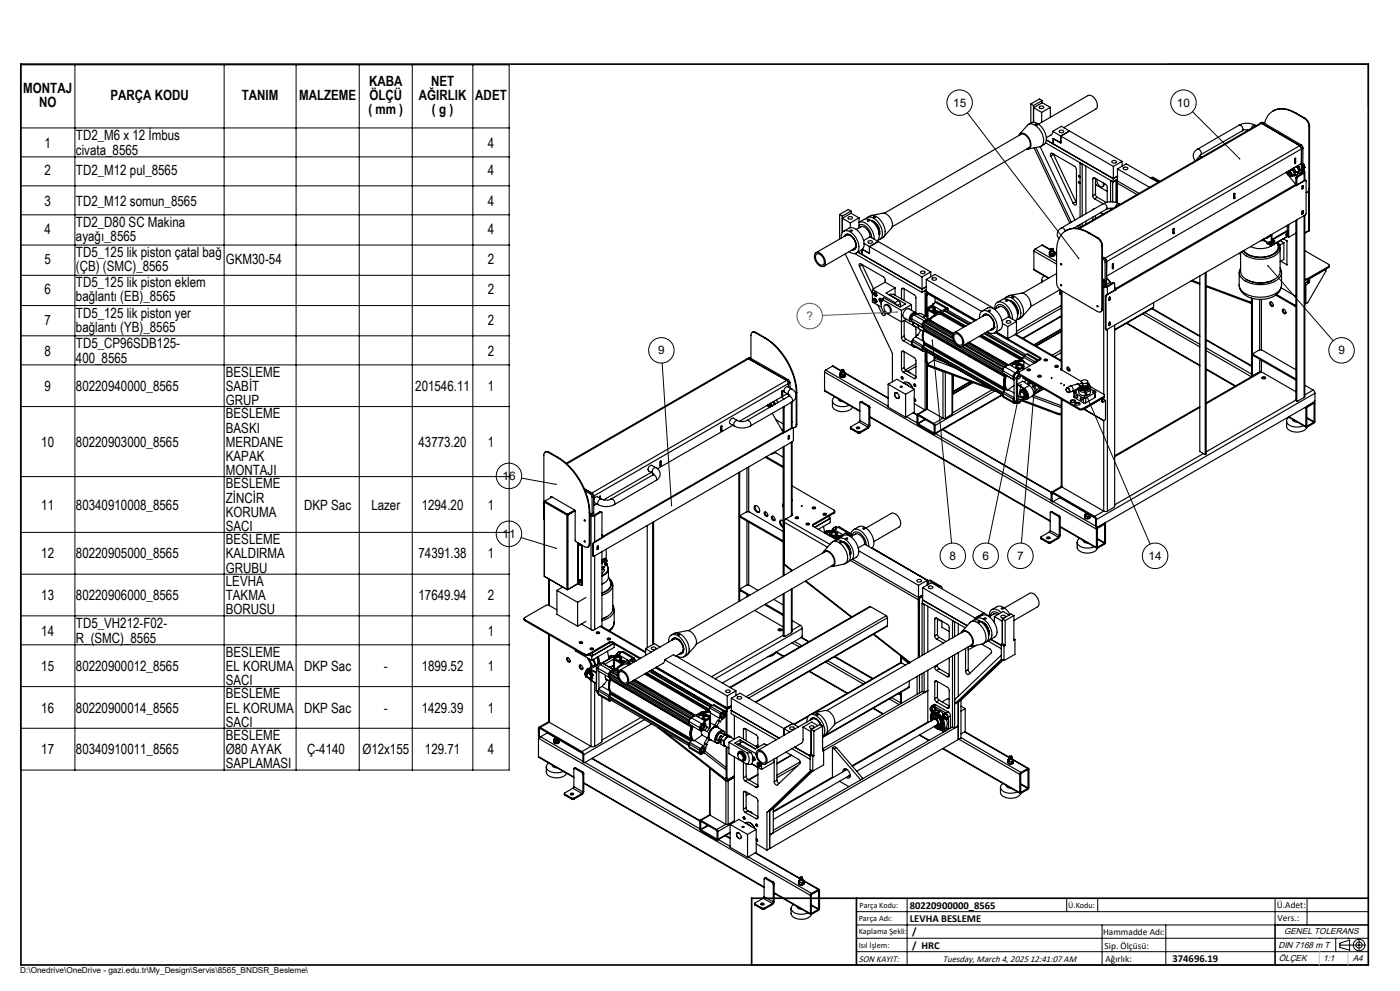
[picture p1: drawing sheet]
<svg xmlns="http://www.w3.org/2000/svg" width="420mm" height="297mm" viewBox="0 0 420 297" stroke-linecap="round" stroke-linejoin="round" font-family="sans-serif">
<defs><g id="words">
<g font-size="4.2">
<text x="7" y="27.9">MONTAJ</text>
<text x="110.7" y="25.8">KABA</text>
<text x="129.3" y="25.8">NET</text>
<text x="11.7" y="32.1">NO</text>
<text x="33.1" y="30">PARÇA KODU</text>
<text x="72.5" y="30">TANIM</text>
<text x="89.7" y="30">MALZEME</text>
<text x="110.5" y="34.3">( mm )</text>
<text x="110.8" y="30">ÖLÇÜ</text>
<text x="125.6" y="30">AĞIRLIK</text>
<text x="129.6" y="34.3">( g )</text>
<text x="142.6" y="30">ADET</text>
<text x="13.3" y="44.2">1</text>
<text x="22.8" y="42.1">TD2_M6 x 12 İmbus</text>
<text x="22.8" y="46.3">civata_8565</text>
<text x="146.4" y="44.2">4</text>
<text x="13.3" y="52.5">2</text>
<text x="22.8" y="52.5">TD2_M12 pul_8565</text>
<text x="146.4" y="52.5">4</text>
<text x="13.3" y="61.6">3</text>
<text x="22.8" y="61.6">TD2_M12 somun_8565</text>
<text x="146.4" y="61.6">4</text>
<text x="13.3" y="70.1">4</text>
<text x="22.8" y="68">TD2_D80 SC Makina</text>
<text x="146.4" y="70.1">4</text>
<text x="22.8" y="72.2">ayağı_8565</text>
<text x="22.8" y="77">TD5_125 lik piston çatal bağ</text>
<text x="13.3" y="79.1">5</text>
<text x="22.8" y="81.3">(ÇB) (SMC)_8565</text>
<text x="67.8" y="79.1">GKM30-54</text>
<text x="146.4" y="79.1">2</text>
<text x="13.3" y="88.2">6</text>
<text x="22.8" y="86.1">TD5_125 lik piston eklem</text>
<text x="146.4" y="88.2">2</text>
<text x="22.8" y="90.3">bağlantı (EB)_8565</text>
<text x="22.8" y="95.2">TD5_125 lik piston yer</text>
<text x="13.3" y="97.3">7</text>
<text x="22.8" y="99.4">bağlantı (YB)_8565</text>
<text x="146.4" y="97.3">2</text>
<text x="13.3" y="106.6">8</text>
<text x="22.8" y="104.4">TD5_CP96SDB125-</text>
<text x="146.4" y="106.6">2</text>
<text x="22.8" y="108.7">400_8565</text>
<text x="67.8" y="112.9">BESLEME</text>
<text x="13.3" y="117.1">9</text>
<text x="22.8" y="117.1">80220940000_8565</text>
<text x="67.8" y="117.1">SABİT</text>
<text x="124.6" y="117.1">201546.11</text>
<text x="146.4" y="117.1">1</text>
<text x="67.8" y="121.4">GRUP</text>
<text x="67.8" y="125.4">BESLEME</text>
<text x="67.8" y="129.7">BASKI</text>
<text x="12.4" y="133.9">10</text>
<text x="22.8" y="133.9">80220903000_8565</text>
<text x="67.8" y="133.9">MERDANE</text>
<text x="125.5" y="133.9">43773.20</text>
<text x="146.4" y="133.9">1</text>
<text x="67.8" y="138.1">KAPAK</text>
<text x="67.8" y="142.4">MONTAJI</text>
<text x="67.8" y="146.4">BESLEME</text>
<text x="12.4" y="152.7">11</text>
<text x="22.8" y="152.7">80340910008_8565</text>
<text x="67.8" y="150.6">ZİNCİR</text>
<text x="67.8" y="154.9">KORUMA</text>
<text x="91.3" y="152.7">DKP Sac</text>
<text x="111.4" y="152.7">Lazer</text>
<text x="126.5" y="152.7">1294.20</text>
<text x="146.4" y="152.7">1</text>
<text x="67.8" y="159.1">SACI</text>
<text x="12.4" y="167.4">12</text>
<text x="22.8" y="167.4">80220905000_8565</text>
<text x="67.8" y="163.1">BESLEME</text>
<text x="67.8" y="167.4">KALDIRMA</text>
<text x="125.5" y="167.4">74391.38</text>
<text x="146.4" y="167.4">1</text>
<text x="67.8" y="171.6">GRUBU</text>
<text x="12.4" y="179.9">13</text>
<text x="22.8" y="179.9">80220906000_8565</text>
<text x="67.8" y="175.6">LEVHA</text>
<text x="67.8" y="179.9">TAKMA</text>
<text x="125.5" y="179.9">17649.94</text>
<text x="146.4" y="179.9">2</text>
<text x="67.8" y="184.1">BORUSU</text>
<text x="12.4" y="190.5">14</text>
<text x="22.8" y="188.3">TD5_VH212-F02-</text>
<text x="146.4" y="190.5">1</text>
<text x="22.8" y="192.6">R_(SMC)_8565</text>
<text x="67.8" y="196.8">BESLEME</text>
<text x="12.4" y="201.1">15</text>
<text x="22.8" y="201.1">80220900012_8565</text>
<text x="67.8" y="201.1">EL KORUMA</text>
<text x="91.3" y="201.1">DKP Sac</text>
<text x="115.2" y="201.1">-</text>
<text x="126.5" y="201.1">1899.52</text>
<text x="146.4" y="201.1">1</text>
<text x="67.8" y="205.3">SACI</text>
<text x="67.8" y="209.3">BESLEME</text>
<text x="12.4" y="213.6">16</text>
<text x="22.8" y="213.6">80220900014_8565</text>
<text x="67.8" y="213.6">EL KORUMA</text>
<text x="91.3" y="213.6">DKP Sac</text>
<text x="115.2" y="213.6">-</text>
<text x="126.5" y="213.6">1429.39</text>
<text x="146.4" y="213.6">1</text>
<text x="67.8" y="217.8">SACI</text>
<text x="67.8" y="221.8">BESLEME</text>
<text x="12.4" y="226.1">17</text>
<text x="22.8" y="226.1">80340910011_8565</text>
<text x="67.8" y="226.1">Ø80 AYAK</text>
<text x="92.1" y="226.1">Ç-4140</text>
<text x="108.7" y="226.1">Ø12x155</text>
<text x="127.5" y="226.1">129.71</text>
<text x="146.4" y="226.1">4</text>
<text x="67.8" y="230.3">SAPLAMASI</text>
</g>
<g font-size="3.5">
<text x="285.9" y="31.9">15</text>
<text x="353.1" y="31.9">10</text>
<text x="197.4" y="106.2">9</text>
<text x="401.5" y="106.2">9</text>
<text x="150.7" y="143.8">16</text>
<text x="150.7" y="161.1">11</text>
<text x="284.9" y="167.7">8</text>
<text x="294.7" y="167.7">6</text>
<text x="305.2" y="167.7">7</text>
<text x="344.6" y="167.7">14</text>
</g>
<text font-size="3.5" fill="#808000" x="241.9" y="95.9">?</text>
<g font-size="3.2">
<text x="272.9" y="272.3">80220900000_8565</text>
<text x="272.9" y="276.3">LEVHA BESLEME</text>
<text x="273.7" y="280.3">/</text>
<text x="273.7" y="284.4">/ HRC</text>
<text x="351.8" y="288.3">374696.19</text>
</g>
<g font-size="2.8">
<text x="383" y="272.2">Ü.Adet:</text>
<text x="330.9" y="280.3">Hammadde Adı:</text>
<text x="383.3" y="276">Vers.:</text>
<text x="331.4" y="284.3">Sip. Ölçüsü:</text>
<text x="257.6" y="288.3">SON KAYIT:</text>
<text x="282.8" y="288.3">Tuesday, March 4, 2025 12:41:07 AM</text>
<text x="331.6" y="288.3">Ağırlık:</text>
</g>
<g font-size="2.6">
<text x="385.2" y="279.9">GENEL TOLERANS</text>
<text x="383.5" y="284">DIN 7168 m T</text>
<text x="383.6" y="288.1">ÖLÇEK</text>
<text x="396.9" y="288.1">1:1</text>
<text x="405.8" y="288.1">A4</text>
</g>
<g font-size="2.5">
<text x="257.9" y="272">Parça Kodu:</text>
<text x="320.5" y="272">Ü.Kodu:</text>
<text x="257.6" y="280">Kaplama Şekli:</text>
<text x="257.6" y="276">Parça Adı:</text>
<text x="257.6" y="284.1">Isıl İşlem:</text>
<text x="6.1" y="291.6">D:\Onedrive\OneDrive - gazi.edu.tr\My_Design\Servis\8565_BNDSR_Besleme\</text>
</g>
</g></defs>
<g fill="none" stroke="#000" stroke-width=".35">
<path d="M308.5 37.3l.9-.5a3.4 3.4 0 0 1 3.8 2.4 3.2 3.2 0 0 1-.1 4.2l-.8 .4M309.2 31.1l.9 .5M309.2 31.1v5.8M310.1 31.6v5.1M310.6 37.2l.4-.1 .2 .3-.3 .1zM311.5 37.2l14.9-8.6a2.65 2.65 0 0 1 2.8 2.8l-.1 .8-.3 .5-9.7 5.6M311.9 31.9l.5-.1a.49 .49 0 0 1 .6 .1 .49 .49 0 0 1 0 .6 .49 .49 0 0 1-.7 .1l-.5-.3zM312.5 33.7v3M312.7 30.8l-2.6 1.5 2.4 1.4M312.7 30.8l2.4 1.4M312.7 30.1l-2.6 1.5M312.7 30.1v.7"/>
<path d="M312.7 30.1l-.8-.4-2.7 1.4M315.1 32.2l-2.6 1.5M315.1 32.2v3M315.8 39.4l-.1 .5-.4 .5-1.4 .9M315.8 39.4l18.2 10.5M315.8 39.4l2.6-1.6 18.2 10.6M317.9 39.2l.4-.2a.5 .5 0 0 1 .8 .4 .5 .5 0 0 1-.8 .4l-.2-.1a.3 .3 0 0 1-.3-.2 .3 .3 0 0 1 .1-.3zM320.9 39.3l-2.7 1.5v2M371.8 37.5a5.2 5.2 0 0 1 4.7 0M371.8 37.5a1.14 1.14 0 0 1 .9 1.7M371.8 37.5l-12.6 7.2M372.7 39.2l-12.5 7.2"/>
<path d="M374.7 38.9h-.9l-1.1 .3M376.5 37.5l-.6 .2-.5 .8M376.5 37.5l.3 .2M378.1 36.9l.4 .1M378.1 36.9l-54.7 31.6M378.5 37l11.4 6.7M378.5 37l-54.7 31.6M378.9 36.7l-.8 .2M378.9 36.7l-.4 .3M378.9 36.7l11.4 6.7M381.9 33.3a6.5 6.5 0 0 1 6.9 .6M388.6 33.9a6.3 6.3 0 0 0-7.7 .1l-.9 1.2-.6 1.8"/>
<path d="M388.6 33.9l2.7 1.6M388.8 33.9h-.2M388.8 33.9l2.7 1.5M391.3 35.5l1.1 1.1 .3 1.3M391.5 35.4l.9 .9 .5 1.5M391.5 35.4l-.2 .1M392.7 37.9v18.8M392.9 37.8l-.2 .1M392.9 37.8v18.8M305.6 40.6a1.31 1.31 0 0 1 2.4-.1 3.1 3.1 0 0 1 .8 4.1l-.8 .1M305.9 40.2l2.3-2.6a2.1 2.1 0 0 1 3.1 .6 4.6 4.6 0 0 1 1.3 5.4l-.7 .4-3.4 .7M306.1 40.4a2.05 2.05 0 0 1 2.7 1.6l.3 1.5-.6 .9"/>
<path d="M306.4 40.2l-41.1 23.7M308.8 44.2l-41.1 23.8M310.2 44.3l10.7 22.5M310.8 44.2l10.6 22.4M312 44l10.5 22M313.7 42.8l20.2 11.7M313.9 41.9l2 1.2M313.9 42l20.1 11.5 1.2-.7M315.2 46.7l-.1-.2a.37 .37 0 0 1 .1-.5 .37 .37 0 0 1 .5 0l6.7 3.8 .5 .7v10.6a.46 .46 0 0 1-.5 .4 .46 .46 0 0 1-.4-.5l-.1-.1M315.2 46.7l6.7 14.2M316 46.2h.1M316.1 43l-.2 .1"/>
<path d="M316.1 46.2l-.9 .5M316.1 46.2l6.7 14.2M318.2 42.8l-2.3-1.3v1.6M318.2 42.8l-2.1-1.2v1.5M323.6 54.5h.1a.28 .28 0 0 1 .4 .3 .28 .28 0 0 1-.4 .2 .28 .28 0 0 1-.2-.4zM323.7 52.6l.3 .4M323.7 54.5l.3 .4M324 48.9l.7 .4M324 48.9v16.1M324.2 48.8l-.2 .1M324.7 49.3v15.4M324.8 49.2l-.1 .1"/>
<path d="M325.8 49.8v14.3M327.8 58.7l.6 .9M327.8 53.6v5.1M328.4 53.3l3.6 2.3 .2 5M328.4 53.3a.32 .32 0 0 0-.4 0 .32 .32 0 0 0-.2 .3M328.4 59.6l2.5 1.5M328.4 53.3l-.6 .3M328.6 58.2l.6 .9M328.6 55l.3 .5 3.3 1.9M328.6 58.2l-.8 .5M328.6 53.5v4.7M328.8 55.3h-.2"/>
<path d="M329.1 53.8a1.66 1.66 0 0 0 1.7 2.1l.2-.3-.1-.8M329.2 59.1l-.8 .5M329.2 59.1l2.7 1.6M331.3 55l-.1 .6-.4 .3M333.2 54.2v6.3M333.2 54.2l.6 .4M333.3 54.1l-.1 .1M333.7 48.2l.5-.1a.49 .49 0 0 1 .7 .4 .49 .49 0 0 1-.7 .4h-.3a.35 .35 0 0 1-.3-.3 .35 .35 0 0 1 .1-.4zM333.8 54.6v5.9M334 49.9l-.1 4.6M334.9 53.9l.3-.2-1.3 .8M334.9 53.9v6.8"/>
<path d="M334.9 53.9l-1.1 .7M335.2 54.9v5.9M335.2 54.9l5.9 3.4M335.2 50.6l2.7-1.5 9.6 5.5M335.2 50.6v3.7l6.5 3.7M335.2 50.6l9.6 5.5M335.4 54.3l-.2 .6M336.6 48.4l-2.6 1.5M336.6 48.4v1.4M337 50.3l.7-.2a.47 .47 0 0 1 .6 .5 .47 .47 0 0 1-.7 .3l-.5-.2zM345.4 53.2h.5l2.1 1.1M345.4 53.2l-.2 .1"/>
<path d="M345.4 53.2l2.3 1.3M359.2 44.7a2.11 2.11 0 0 0-.6 3.5M359.2 44.7a1.12 1.12 0 0 1 1 1.7M360.2 46.4l-.3 .2 .3 .4M360.2 47l-.6 .1-.5 .8M360.2 47l.3 .1M370.2 59.1v.1M370.2 59.1l.3 .2M370.2 58.1v1M370.3 58h.2M370.5 58l-.3 .1v1.5l.3-.3M370.5 58v1.3"/>
<path d="M385.8 51.7l2.9 3.6M386 51.6v.2l-.1-.2M386.1 51.5v.5M386.5 51.8l.3 .8 .6 .2M386.5 52.5l.3 .1M386.5 51.5a.74 .74 0 0 1 .9 .4 .74 .74 0 0 1-.2 .9l-.7-.6zM386.5 52.1l-.2 .2M386.6 52.2l-.2 .2M386.6 51.4l-.1 .4M386.6 51.4h.1M386.6 51.4a.95 .95 0 0 1 .9 1.4M386.6 51.4l.7-.4a.93 .93 0 0 1 .9 1.3"/>
<path d="M386.7 52.1v-.4h.3l.3 .4v.4l-.3 .1M386.7 52.1l.3 .5M386.9 51.1v.2M387.1 51.9v-.2l.1 .4M387.1 51.9l-.4 .2M387.1 51.9l.1 .2M387.2 51.9l.1 .2M387.2 52.1l.1 .1zM387.3 51a.92 .92 0 0 1 .9 1.3M387.3 52.3l-.3 .3M387.4 52.8h.1M387.6 50.6l.2 .1"/>
<path d="M387.7 52.7h.1M387.7 50.6l.1 .1M387.8 50.7a1.23 1.23 0 0 1 .4 2.1l-.4-.2M387.8 50.5l.4 .4M387.8 50.7l.4 .2M387.8 50.7h.1M388.2 52.3l-.7 .5M388.3 50.2l.1 .6zM388.4 50.8l.5 .7M388.4 50.8l-.2 .1M388.4 48.6v.1M388.4 48.6l.3 .2"/>
<path d="M388.4 47.6v1M388.5 47.4l.2 .1M388.7 47.5l-.3 .2v1.3l.3-.2M388.7 47.5v1.3M388.7 55.3l.1 .3M388.7 55.3l-54.1 31.2M388.8 53.3v2.1M388.8 53.3l.2 .2M388.8 49.9l.1 .1zM388.8 55.6l-54 31.2M388.9 50l.6 .7M388.9 50l.5 .2"/>
<path d="M388.9 51.5l.5 .2M389 51.6l.3 .2M389 52.8l-.2 .5M389 53.5v1.9M389 52.8l.3 .2M389.2 49.7l.5 .3M389.3 53l-.3 .5M389.3 51.8l-.2 .5-.7 .4M389.4 50.2l.1 .5M389.5 50.7l.2 .5M389.5 50.7v.8M389.5 51.5h-.6"/>
<path d="M389.5 51.5l-.1 .2M389.7 50l-.3 .2M389.7 50l.4 1M389.7 51.2l-.2 .3M389.9 43.7l.6 .9M389.9 43.7l-58.5 33.7M390.1 51l-.4 .2M390.1 51l-.7 .7M390.3 43.4l.6 1M390.3 43.4l-.4 .3M390.4 51.2a.67 .67 0 0 1-.3 .7 .67 .67 0 0 1-.8-.1M390.5 44.6l-.1 4.2-.2 .3-58 33.5-.2-.2"/>
<path d="M390.5 44.6l-58.5 33.8M390.5 44.6l-.1 6.6M390.8 56.3l-.2 .3M390.8 56.3l.1 .1M390.8 50.9l-.1 .6-.6 .4M390.8 49l.3 .2M390.8 49.6l.1 .3M390.8 50.9l-.4 .3M390.8 49.2h.1M390.9 56.4l-.3 .1M390.9 55.7l-.3 .1v.7M390.9 44.4l-.4 .2"/>
<path d="M390.9 44.4l-.1 6.5M390.9 55.7v.7M390.9 55.7l-.1 .6M390.9 49.2l.3 .5M390.9 51.7l-1.9 1.1M390.9 49.9v1.8M390.9 49.2l-.1 .1M391.1 49.2l.4 1M391.1 49.2l-.1 .1M391.2 51.3l-.3 .1v.3M391.2 51.3l.2 .2-.2 .4M391.2 51.9l-1.9 1.1"/>
<path d="M391.2 49.7l-.3 .2M391.2 49.7v1.6M391.2 51.9v2.2M391.4 54l.3 .1M391.4 51.6v2.4M391.4 54l.1 .1M391.4 54l-2.6 1.5M391.5 50.2l-.3 .4M391.5 50.2l-.3 .1M391.5 54.1l.3 .1v9.9l-.2 .3-59.6 34.4-.2-.1M391.5 54.1l-2.7 1.5M392.7 56.7l-.1 .4a.67 .67 0 0 1-.8 .6"/>
<path d="M392.7 57.3v11.8M392.7 57.1v12M392.9 56.6l-.2 .7-.4 .3M392.9 56.6l-.2 .1M244.7 75.8a2.23 2.23 0 0 1 2.8 2l.1 .5a1.16 1.16 0 0 1-.5 1.5 1.16 1.16 0 0 1-1.6-.4 2.87 2.87 0 0 1-.8-3.6zM244.9 76.3a1.86 1.86 0 0 1 2.4 1.8 .97 .97 0 0 1-.5 1.4 .97 .97 0 0 1-1.3-.6l-.8-1.3v-.8zM251.9 64.3l.8 .5M251.9 64.3v7.3M252.4 71.4a1.76 1.76 0 0 1 .8-2.2 1.76 1.76 0 0 1 2.2 .5 5 5 0 0 1 1.9 5.8 1.82 1.82 0 0 1-2.6-.1M252.7 64.8v4.9M253.2 69.3l1.5-.9a3.4 3.4 0 0 1 3.9 2.3 3.3 3.3 0 0 1-.2 4.2l-1.5 .9M253.3 70.8v-.1a1.49 1.49 0 0 1 2.6 .5 2.68 2.68 0 0 1 .4 3.6l-.6 .1 .6-.1 .5-.6"/>
<path d="M253.3 70.8a1.32 1.32 0 0 1 1.3-.6 1.32 1.32 0 0 1 1.1 .8l.9 1.3 .2 1.6M253.5 70.7a1.55 1.55 0 0 1 2.4 .7l.6 .9 .2 1.5M253.6 76.1l14.1 29.8v8.5M254.1 70.4l-9.3 5.3M254.4 65.2a.68 .68 0 0 1 .7-.3 .68 .68 0 0 1 .6 .6l-.9 .1zM255 70.6l-.8-.3-.6 .3M255 69.1l.4-.1 .3 .2-.5 .1zM255.1 66.8v1.4M255.3 63.9l-2.6 1.5 2.4 1.4M255.3 63.9l2.4 1.4M255.3 63.2l-2.6 1.6M255.3 63.2v.7"/>
<path d="M255.3 63.2l-.8-.4-2.6 1.5M256.4 76l20.2 11.6M256.4 74.4l-9.2 5.4M256.6 74.1l-.3 .5-.4 .2M256.6 74l-.6 .7M256.6 74.1l.2 .1M256.6 74v.1M256.7 73.8l.1 .1M256.7 73.8h.1M256.8 73.5l-.1 .3M256.8 74.2h.1M256.8 73.9h.1"/>
<path d="M256.8 73.9l-.2 .1M257.4 75.5l1.1 .7M257.7 67.6a2.17 2.17 0 0 1 3 1.2l.6 1.3 .2 1.2M257.7 65.3l-2.6 1.5M257.7 65.3v3M257.8 79.9l-.1-.3a.37 .37 0 0 1 .1-.5 .37 .37 0 0 1 .5 0l6.7 3.9 .5 .5v1.1M257.8 79.9l3.9 8.2M258.1 68.1a2.05 2.05 0 0 1 2.6 1.6l.4 1.3M258.3 67.9l-1.4 .9M258.5 74.9v1.3M258.6 79.3l.1 .1M258.7 76.1l-.2 .1"/>
<path d="M258.7 74.8v1.5l17.9 10.3 1.3-.7-1.3 .8-19.3-11.1M258.7 79.4l-.9 .5M258.7 79.4l3.4 7.2M259.1 72.1l1.9-1.1 18.2 10.5M259.2 73l1.6 .9M259.8 65.6a2.06 2.06 0 0 1 3.1 .4 4.5 4.5 0 0 1 1.3 5.5l-.8 .4M260.2 65.2l.8-.5a3.4 3.4 0 0 1 3.9 2.4 3.3 3.3 0 0 1-.1 4.2l-.9 .5M260.2 66l.4-.1 .2 .2-.5 .2zM260.4 72.4a.67 .67 0 0 1 .8-.3 .67 .67 0 0 1 .5 .6l-1 .1zM260.8 73.9v2l-2.1-1.2M260.8 73.9l15.8 9.1M261.4 66.1a3.6 3.6 0 0 1 2.4 4.2"/>
<path d="M261.4 66.1a3.6 3.6 0 0 1 2.4 4M261.4 64.6l3.4-.7a3.3 3.3 0 0 1 2.6 4.5l-2.3 2.6M261.6 66.3a3.5 3.5 0 0 1 2.1 3.6l.1-.4M261.7 66.3l.4 .2M262.1 64.9l.6 .2-.6 .1zM262.2 71.7a5.4 5.4 0 0 0-3.8-5.2l-.7 .1 1.5-.8a3.7 3.7 0 0 1 4.1 2.8 3 3 0 0 1-.2 3.6M263.5 72.4l-2.7 1.5M263.7 70.1h.1M263.8 70.1h.1M310.2 75.2v5.5M310.2 75.2l6.8 4M310.5 74.6l-.3 .6"/>
<path d="M310.5 74.6l6.5 3.7M312.6 73.5l2.7 1.4M312.6 73.5l-2.1 1.1M312.6 73.5l2.6 1.5M314.8 75.6l.2 .4M314.8 76.1l.2 .4M314.8 76.3a.86 .86 0 0 0 .8 .6 .86 .86 0 0 0 .8-.5M314.8 76.2a.92 .92 0 0 0 1.6 .2M314.8 75.6v.5M315 76l.8 .2M315 76.5l.8 .2M315 76v.5"/>
<path d="M315.2 75.2v.5M315.3 74.5h.6v.3M315.3 75a.35 .35 0 0 0 .3 .5 .35 .35 0 0 0 .3-.5M315.3 74.5v.3M315.3 74.5v.8M315.3 74.8h.1M315.3 75.3h.1M315.3 74.8l.1 .6M315.8 76.2v.5M315.9 74.8l-.5 .1M315.9 74.8v.5M315.9 75.3l-.5 .1"/>
<path d="M315.9 74.8h.1M316.1 75.3l.1 .1a.69 .69 0 0 1-.5 .7 .69 .69 0 0 1-.8-.4l.3-.4-.4 .3M316.1 75.3l.3 .6M316.1 75.2v.5M316.3 75.5l.7 .4M316.4 75.7l.6 .3M316.4 75.9l-.6 .3M316.4 76.2l-.6 .5M316.4 75.9v.5M318.3 79.1l.2 .2M318.4 79.1v.1M318.5 68.3a2.04 2.04 0 0 0-.8 3.2"/>
<path d="M318.5 68.3l.7 .2 .4 .7M319.8 69.1a6.5 6.5 0 0 1 6.9 .6M322.2 68.3l.1 .1M322.8 60.4l.1 .3M322.8 60.4l-.9 .5M323.3 67.7l.3 .7M324 67.3v.9M324.7 66.9v.9M325.8 66.3v.9M326.5 69.8a6.2 6.2 0 0 0-7.7 .1l-1.2 1.9-.6 3v10.1l.4 1.2 .9 1M326.5 69.8l2.7 1.6M326.7 69.7l-.2 .1"/>
<path d="M326.7 69.7l2.7 1.6M327.8 65.1v.9M328.2 62.6l-.3 .2M328.6 64.6v.9M329.2 71.4l.9 .9 .5 1.4M329.4 71.3l1 1.1 .3 1.2M329.4 71.3l-.2 .1M330.1 63.7l.8 .5M330.6 73.7v18.9M330.7 73.6l-.1 .1M330.7 73.6v18.9M330.7 77l.7 .4"/>
<path d="M330.7 77.5l.3 .2M330.9 61.1a5.2 5.2 0 0 1 4.8 0M330.9 61.1a1.08 1.08 0 0 1 1 1.6M330.9 61.1l-12.4 7.2M331 77.7l.5 .9M331.4 77.4l.6 1M331.4 77.4l-.4 .3M331.5 78.6v6.6M331.9 62.7l-9.8 5.7M332 78.4l-.1 6.5M332 78.4l-.5 .2M333.2 62.4v.5"/>
<path d="M333.8 79.1l-.1 1.1M333.8 62.4v.1M333.9 79l.1 .1M333.9 62.5l-1.1-.1-.9 .3M334 79.1l-.3 .1 .1 1.4 .2-.3M334 79.1v1.2M335.7 61.1h-.5l-.6 1M335.7 61.1l.3 .1M352 69.6l-.1 .1M352 69.6l.2 .2M352 68.6v1M352.1 68.5h.1"/>
<path d="M352.2 68.5l-.3 .2 .1 1.4 .2-.3M352.2 68.5v1.3M371.7 75.9l.5 .4M372.2 75.6v6.1l.4 .9 1.3 1.1M373.1 75.1a7.3 7.3 0 0 0 10 0l.3-1.3-.3-1.2a2.35 2.35 0 0 1-1.4 3.8 7.8 7.8 0 0 1-8.7-1.2M378.5 72l.2 .1M378.7 71.9v.2M378.9 71.8l1.5 .9M378.9 72l1.1 .6v.3l.4 .2M378.9 71.8v.2M378.9 72l-.2 .1M379.1 72.1h-.9"/>
<path d="M379.4 71.5l-.5 .3M380.4 72.7v.4M380.6 70.8a1.23 1.23 0 0 1-1.3 .7M380.9 72.5h.5v.2M380.9 72.5l-.5 .2M380.9 72.5v.4M380.9 72.9l-.5 .2M380.9 73v.4l.5 .3M381.2 72.8l-.3 .1M381.2 70.4l.2 .2M381.3 70.7h.1M381.4 70.6l-1.4 .8"/>
<path d="M381.4 70.3v1.8l.4 .3M381.4 70.6l.2-.2v1.4M381.6 71.8l.2 .1M381.8 72.4l.6-.3-.2 .6M381.8 72.9l-.4-.2v.5l-.5-.2M381.8 71.9v.5M381.8 72.9v.5l-.4 .3M381.8 72.5l.4 .2M381.8 72.5l-.9 .5M382 72.2l-.2 .3M382 73.3a6.9 6.9 0 0 1-6.8 .6M382.2 72.7l-.4 .2"/>
<path d="M383.9 73.5l-.7-.9a2.48 2.48 0 0 1-1 4.2 8.7 8.7 0 0 1-9.4-1l-.3-.4M383.9 73.5h.1M384 74.3v7a4.1 4.1 0 0 1-3.8 3.2 9.3 9.3 0 0 1-6.3-.8M384 72.1l1.2 .6M384.2 78.3l1.9 1.1M385 71.6l1.1 .6M385.2 72.7v5l-1.2 .7M385.2 72.7l-1.3 .8M385.8 70.3l.2 .2M385.8 70.2l.6 .1M386.1 72.2v7.2M386.2 70.9l.4 .2"/>
<path d="M386.2 72.2h-.1M386.2 79.3l-.1 .1M386.2 69.1l-4.6 2.7M386.2 69.1l.2 .1M386.4 69.2v.5l-.6 .5 .2 .3M386.4 67.4l-.2 .4v1.3M386.4 70.3v.4M386.4 69.2l-4.6 2.7M386.4 70.3l-.4 .2M386.4 70.7l-5 3M386.4 70.7l-.4 .3M386.6 67.3v3.8"/>
<path d="M388.8 66.1v53.8M388.8 69.9l-2.2 1.2M389 65.9v54.1M390.8 63.8l-.2 .4M390.8 63.8l.1 .1M390.9 63.2l-.1-.1-.2 .3v.8l.3-.3M390.9 63.2v.7M390.9 63.2l-.1 .6M391.2 64.7v54.4M391.4 75.1l7.2 4.1 .2 .3-.2 .4M391.4 64.5v54.4l-.2 .2M392.6 69.2h.1"/>
<path d="M392.7 69.1l-1.3 .7 1.2-.6M398.6 79.9l-6.3 3.6M398.6 79.9v.3M398.8 79.5l-.2 .7M225.7 99.6l.5-.2 .6 .2M226.6 99.7h-1l-.3 .6v7.1M226.6 99.7l2.8 1.6M226.8 99.6l-.2 .1M226.8 99.6l2.7 1.6M261.7 86.7l6.8 4M261.7 86.7v3.8l2.7 1.6M262.1 89.5a.67 .67 0 0 1 .8 .4 .67 .67 0 0 1-.2 .8l-.5-.5z"/>
<path d="M262.1 87.7a.65 .65 0 0 1 .8 .3 .65 .65 0 0 1-.2 .8l-.5-.5zM262.4 89.4l-.1 .1M262.4 87.6h-.1M262.4 90v-.3l.4 .3v.3h-.2M262.4 88.2v-.3l.2-.1 .2 .3v.3h-.2M262.4 90l.2 .3M262.4 88.2l.2 .2M262.6 89.5a.56 .56 0 0 0-.4 .7 .56 .56 0 0 0 .6 .4l.2-.3M262.6 87.6a.54 .54 0 0 0-.4 .7 .54 .54 0 0 0 .6 .4l.2-.3M262.7 89.8l-.3 .2M262.7 88l-.3 .2M262.8 90.2l-.2 .1"/>
<path d="M262.8 88.3l-.2 .1M263 90.5l-.1 .1M263 88.6l-.1 .1M263.3 91.4l1.3 2.6M264 90v-.3l.5 .3v.3h-.3M264 90l.2 .3M264.1 89.4l-.2 .1M264.2 89.5a.55 .55 0 0 0-.4 .6 .55 .55 0 0 0 .6 .5M264.3 89.8l-.3 .2M264.5 90.2l-.3 .1M264.6 90a.49 .49 0 0 0-.4-.6 .49 .49 0 0 0-.6 .3 .49 .49 0 0 0 .3 .6l.5 .4M265 89.9a2.55 2.55 0 0 0 0 3.5l5.4 3.1 1.5-.8"/>
<path d="M265 89.9l5.4 3.1M265.1 89.2l-.6 .9-.2 1.1M265.1 89.2l-.1 .7M265.4 93.6l-.8 .4M265.4 93.6l.1 .2M265.4 91.4a1.55 1.55 0 0 1 1.4 2.4 1.61 1.61 0 0 1-1.4-2.4zM265.5 91.4a1.35 1.35 0 0 1 1.9 1.4l-.1 .8-.5 .2M265.5 93.7v.5a.44 .44 0 0 1-.4 .4 .44 .44 0 0 1-.4-.4l-.1-.2M265.5 84.6l3 1.7M265.5 84.6l-3.8 2.1M266.7 88.3l1.3-.1 5.4 3.1M266.7 88.3l5 2.8-1.7 .9-4.9-2.8"/>
<path d="M266.7 88.3h-.1M268.5 90.7l.5 .7M268.5 86.3l-2.7 1.5 3.8 2.3M268.5 86.3v2.2M269.6 90.1l-1.1 .6M269.6 90.1l.6 .9M270.2 91l-1 .5M270.2 91v.9M270.4 86.7v2.9M270.4 93v8.2M271 86.4l3.6 2.3 .2 5.1M271 86.4h-.4l-.2 .3"/>
<path d="M271 86.4l-.6 .3M271.3 86.6v3.5M273.4 91.3l-3 1.7M273.4 91.3v1.7M273.5 95.5v.8l3.6 2M273.5 95.5l3.1 1.8M273.9 94l-.7 .8-.1 .5 .4 .8M273.9 94h.1M274 97.3l-.2-.8 .3 1 1.6 1M274.1 94.4l.7-.4 3.6 2.1M274.1 94.4l-.4 .4-.2 .7M274.1 94.4l3.2 1.8"/>
<path d="M274.6 94.1a1.06 1.06 0 0 0-1.4 1l-.1 .5 .4 .2M274.7 93.7l-2-1.1a1.78 1.78 0 0 0-1.5 2.6l1.9 1.1M274.9 94l-.1-.1a1.27 1.27 0 0 0-1.9 1l-.1 1.1a.57 .57 0 0 0 .8 .4M275.2 94.2l.8-.3zM275.5 97.5v.3zM275.5 97.8l.1 .6 .6 .6M276 93.9l1.8 .9M276.2 81.4a.66 .66 0 0 1 .8-.2 .66 .66 0 0 1 .4 .6l-1 .1-.2-.2zM276.6 87.6l1.3-.7-.4 .2v7.5M276.6 83v4.6M276.6 97.3v.8M276.8 97.3l9.8 5.6"/>
<path d="M276.8 97.3v.5l24 13.7M276.9 95.1h.1M276.9 99.3l-.6-.4-.9 1.5-.2-.1-.4 .7M277.1 98.8l-.1 .2 24.2 13.8M277.1 98.8l24.1 13.8M277.1 97.1l-.3 .2M277.1 97.1l9.1 5.2M277.1 98.5l24.1 13.7M277.1 97.9v.6M277.1 98.5a4.6 4.6 0 0 0 .2 4.2l-.4-.8-.2-1.2 .5-2.2M277.1 98.8l24.3 13.9M277.2 94.9l-.3 .2"/>
<path d="M277.2 99.1l-.3 1.9 .4 1.6M277.3 96.2l-.5 .5-.2 .6M277.4 96.7l-.3 .4M277.4 96.3l8.5 4.9M277.4 96.3l.4-.2 8 4.5M277.4 96.7l8.5 4.8M277.4 96.3v.4M277.4 98.6l-.3 .2M277.8 88.3l.3 .2M277.8 88.3v6.5M277.9 83.7l2.6-1.5 18 10.4M277.9 83.7l16.6 9.6"/>
<path d="M277.9 83.7v3.7l14.9 8.6M278 95.8l-.7 .4M278.1 96.2l.4-.2 7.4 4.2M278.1 88.5v6.3l-1.2 .3M278.1 92.6v2.8l.3 .2M278.1 87.5l.2 .5M278.1 87.6l-.3 .7M278.2 87.6l.1 .1M278.2 87.9l-.1 .6M278.3 87.7l14.4 8.3M278.3 87.7v.3M278.3 88l14.2 8.2"/>
<path d="M278.4 93l2.2 1.3M278.4 93v2.6M278.4 95.6l.3 .2M278.7 92.3a.82 .82 0 0 1 .9-.3 .82 .82 0 0 1 .5 .7 .96 .96 0 0 1-1.5-.2zM278.7 95.9l7.3 4.2M278.7 95.9l7.4 4M278.7 95.9l.1 .1M278.8 92.9a.68 .68 0 0 1 .4-.7 .68 .68 0 0 1 .8 .3l-.1 .4M278.8 96v.2M279.2 81.5l-2.6 1.5M279.2 81.5v1.4M279.6 83.5a.69 .69 0 0 1 .8-.3 .69 .69 0 0 1 .5 .6l-.9 .2-.4-.3z"/>
<path d="M279.7 94.9l-1.2 1.1M279.8 91.5l-.6 .4h.5a.68 .68 0 0 1 .8 .7 .68 .68 0 0 1-.9 .6h-.3l.8 .5M279.8 91.5l2.6 1.5-.8 .5a.78 .78 0 0 0-.8-.4 .78 .78 0 0 0-.7 .6M279.8 91.5v.4M280 91l.2 .1-1.8 1a.43 .43 0 0 0-.3 .4 .43 .43 0 0 0 .3 .5M280 91l-.2 .3M280.1 93.5v.2M280.2 94.5l-.5 .4M280.2 94.5h.1M280.2 94.5l-1.6 1.6M280.2 94.5l.3 .2M280.4 93.4a.44 .44 0 0 1 .5-.3 .44 .44 0 0 1 .3 .6h-.7z"/>
<path d="M280.4 94.5h-.2M280.4 94.5l.2 .1M280.5 93.7a.34 .34 0 0 1 .3-.4 .34 .34 0 0 1 .4 .4M280.5 89.3v1.4M280.5 92.5v.7M280.6 94.3v.3M280.7 90.6h.4l3.2 1.8M280.7 90.6l-.7 .4M280.7 90.6l3.1 1.8M282 94.1l-1.5 .5-1.5 1.3M282 94.1l7.1 4M282.2 93.8l-.2 .3"/>
<path d="M282.2 93.8l7.3 4.1M282.2 93.8l7.3 4.1-7-4M282.5 93.9h.1M282.6 93.6l-.1 .3M282.6 93.6l7.2 4.1M283.4 92.9l.4-.3 7.4 4.3M283.4 93.2l7.1 4.1M283.4 93.2l-.8 .4M283.4 92.9l7.4 4.2M283.4 92.9v.3M283.8 92.4l.3-.1a.47 .47 0 0 1 .4 .7M283.8 92.4l-3.2 1.9"/>
<path d="M286.1 99.8a2.11 2.11 0 0 1 2.8 1.8 1.41 1.41 0 0 1-.8 2.3 3 3 0 0 1-2-4.1zM293.9 95.3a1.77 1.77 0 0 1 .8-2.1 1.77 1.77 0 0 1 2.3 .5 4.8 4.8 0 0 1 1.7 5.9l-.5 .3h-.8l-1.2-.5M294.6 93.2l1.6-.8a3.6 3.6 0 0 1 4 2.6 3 3 0 0 1-.2 3.9l-1.6 .9M294.8 94.8a1.39 1.39 0 0 1 2.4 .1 2.85 2.85 0 0 1 .7 3.8l-.6 .1a.9 .9 0 0 0 1-.7M294.8 94.8a1.36 1.36 0 0 1 2.4 .1l1 1.6 .1 1.4M295.1 94.6a1.71 1.71 0 0 1 2.5 1l.5 1.1 .1 1.1M295.2 100l12 6.8M295.5 99.8l11.8 6.8M295.6 94.3l-9.3 5.4M295.9 99.6l11.9 6.7M296.5 94.5l-.8-.2-.5 .3M296.6 93l.3-.1a.23 .23 0 0 1 .1 .3 .23 .23 0 0 1-.3 .1 .23 .23 0 0 1-.1-.3z"/>
<path d="M297.9 98.4l-9.3 5.4M298.2 98.1l-.3 .4-.5 .2M298.2 98l-.7 .6M298.2 98.1h.1M298.2 98v.1M298.2 97.8l.1 .1M298.2 97.5v.3M298.3 98.1h.1M298.3 97.9h.1M298.3 97.9l-.1 .1M298.4 92.6a1.73 1.73 0 0 1 .9-2.1 1.73 1.73 0 0 1 2.2 .6 6 6 0 0 1 2.2 4.5M298.6 99.7l13.5 7.8"/>
<path d="M298.8 92.5a1.35 1.35 0 0 1 .9-1.2 1.35 1.35 0 0 1 1.5 .5l1.3 1.5 .5 1.9M299.2 90.6l1.5-.9a3.2 3.2 0 0 1 3.7 2.1 3.5 3.5 0 0 1 .2 4.4M299.5 92a2.2 2.2 0 0 1 2.8 1.9l.2 1.1M299.9 91.9l-1.5 .8M300.7 96.9l1.6 1M301.3 89.6a1.9 1.9 0 0 1 2.9 .2 4.7 4.7 0 0 1 1.6 5.7l-.9 .4M301.7 89.2l.8-.5a3.3 3.3 0 0 1 3.9 2.3 3.2 3.2 0 0 1-.1 4.2l-.8 .5M301.9 96.3a.69 .69 0 0 1 .8-.3 .69 .69 0 0 1 .5 .7l-.9 .2-.4-.2zM302.3 97.9v3.6M302.5 95l-1.9 1.1M302.5 95l2.4 1.3M302.9 90.1a3.6 3.6 0 0 1 2.4 4.1"/>
<path d="M302.9 90.1a3.6 3.6 0 0 1 2.4 4M302.9 88.5l3.5-.6a3.3 3.3 0 0 1 2.5 4.5l-2.3 2.6M303.6 90.5l-.5-.2a3.5 3.5 0 0 1 2.1 3.6l.1-.5M304.9 96.3v3.7l-2.6 1.5M304.9 96.3l-2.6 1.6M305.3 94.1h.1M310.2 80.7l.1 .3 4.2 2.4M310.2 80.7l4.5 2.6M312.5 83.8v.8M313.3 82.7l-.5 .5a.99 .99 0 0 0-.1 1.3M314.3 83.3l.1 .2M317 82l-10.2 5.9"/>
<path d="M318 88l.2 .3M318 88v-1.2l-8.9 5.1M318 88l.1 .1M318.1 88.1l.3 .2M318.1 86.9v1.2M318.3 87.1l11.2 6.4a.8 .8 0 0 0 1.1-.9M318.4 85.4l.1 .2M318.4 94.8l-11.4 6.7M318.4 87.1v23.7M318.4 99.2l-7.7 4.4M318.4 98.7l-8.1 4.7M318.4 92.3l-13.6 7.9"/>
<path d="M318.4 91.5l-13.5 7.8M318.4 94.7l-11.6 6.6M318.4 99.4l-7.5 4.3M318.4 98.6l-8.2 4.7M318.6 87.2v23.7M329.1 91.6l.2 .4zM329.2 91.6l.2 .3M330.7 92.5l-.1 .6-.4 .3M330.7 92.5l-.1 .1M330.7 83.9h.1M330.7 83.6l.4 .2M330.8 83.9l.3 .5"/>
<path d="M331.1 83.8l.3 .4M331.1 83.8l-.3 .1M331.1 84.4v33.8M331.4 85.8l-.3 .2h1.1M331.4 85.8h.5M331.4 84.2l-.3 .2M331.4 84.2v1.6M331.5 85.2l-.1 .5M331.6 98.6l.3 .2M331.6 88.9h.2M331.6 98.6l.2 .1M331.6 88.9v9.7"/>
<path d="M331.8 88.9v9.8M331.9 84.9l-.1 .5-.4 .4M331.9 88.4l-.3 .5M331.9 84.9l-.4 .3M331.9 88.4h.1M331.9 85.8l.3 .2M332 82.6h.1M332 83.1l1.4 1.9M332 83.3l1.3 1.7M332 88.4l-.2 .5M332.2 86v2.2M332.2 98.7v54.5"/>
<path d="M332.9 89v.1M332.9 89.7l-.2 .3M332.9 97.2l-.2 .4M332.9 89.1h.1M332.9 89.7l.1 .1M332.9 89.1v.6M332.9 96.6v.6M332.9 96.6l.1 .1M332.9 97.2l.1 .1M333 89.1l-.3 .1v.8l.3-.2M333 96.7l-.2-.1-.1 .3v.7l.3-.3M333 84.6l-1.1 .7"/>
<path d="M333 89.1v.7M333 96.7v.6M333.7 80.2v.1M333.7 80.2l.3 .1M333.8 84.7l.5 .2M333.8 84.7l-1.9 1.1M333.8 84.7l.3 .2M334.1 84.9l.3 .2v1.9M334.1 84.9l-1.9 1.1M334.4 97.5v54.1l-.2 .4-2 1.2M334.4 86.1l.2 .4M334.4 86.3l.2 .3"/>
<path d="M334.6 86.6v.1M334.6 86.5l.2 .3M334.6 86.8l.2 .1M334.6 86.8l-2.7 1.6M334.6 86.5v.1M334.6 86.7l.2 .1M334.6 86.7v.1M334.8 86.9l-2.8 1.5M334.8 86.8v.1M337.9 96.9l22 12.7M338.1 96.8l21.8 12.7M342.8 94.1l17.1 9.9"/>
<path d="M343.5 93.7l16.4 9.5M345.5 92.5l14.4 8.3M345.7 92.4l14.2 8.3M346.1 92l-11.7 7M346.1 90.7v1.3M346.1 92l-11.7 6.8M357.3 84.2l2.6 1M357.7 84l2.2 .9M359.9 82.7v52.6l1.7 .9M361.6 81.8v54.4M361.8 85.9l13.7 5.1M361.8 81.6v54.5l-.2 .1"/>
<path d="M361.8 85.6l13.6 5M371.8 85.4a5.1 5.1 0 0 0 5.3 4.3 7.2 7.2 0 0 0 7-2.8l.4-1.5M371.8 85.4a4.5 4.5 0 0 0 4.3 3.5 8.3 8.3 0 0 0 8-2.3l.4-1.2M371.8 81.6v3.8M372.2 80.3a2.8 2.8 0 0 0 1.7 4.1 9.3 9.3 0 0 0 9.9-1.1l.2-.3a2.24 2.24 0 0 0 0-2.7M373.9 83.7a8.6 8.6 0 0 0 8.4 0M375.4 90.6l.1 .3M375.5 89.4v22.8M375.5 90.5l-.1 .1M375.5 90.6h-.1M375.7 89.4v23M377.9 89.7v15.2"/>
<path d="M378.4 89.7v15.2M381 90.5a.79 .79 0 0 1 .8 .4 .79 .79 0 0 1-.1 1l-.6-.5zM381.2 90.4l.1 .8 .6 .5M382.7 88.4l5.8 3.4M382.9 88.3l5.6 3.2M384.4 86.3l4.4 2.5M384.5 81.6v3.8M384.7 92.8a.75 .75 0 0 1 .9 .4 .75 .75 0 0 1-.1 .9l-.5-.3zM385 92.7l.2 .9 .5 .3M388.5 91.5h.3M388.5 91.8l.3 .1M388.5 91.5v.3"/>
<path d="M391.4 85.2l.4 .2M391.4 90.8l.4 .2M391.8 85.4v5.6M392 84.6l.6 .3M392 84.6l-.6 .3M392.3 84.1l-.3 .5M392.3 83.5l-.9 .1M392.3 84.1l.6 .3M392.3 83.5v.6M392.6 84.9l-.8 .5M392.9 84.4l-.3 .5M392.9 83.5v.9"/>
<path d="M397.8 80.6v.7l-5.5 9.4-.5 .3M398.6 80.2l-6.3 3.6-.9 .1M224.2 107.5h.4M224.2 107.5l-54.3 31.3M224.6 107.5l11.4 6.5M224.6 107.5l-54.6 31.5M225 107.3l-.8 .2M225 107.3l-.4 .2M225 107.3l11.4 6.5M229.4 101.3a21 21 0 0 1 9.5 16.5M229.5 101.2a20.9 20.9 0 0 1 9.5 16.5M229.5 101.2l-.1 .1"/>
<path d="M232.9 119.9l.4 .8M234.4 119.1l.9 .5M234.5 118.3v.2M234.5 118.3l.3 .2M234.5 117.3v1M234.6 117.1l.2 .1M234.8 117.2l-.2-.1-.1 .3v1.3l.3-.2M234.8 117.2v1.3M236 114l.5 .9M236 114l-58.5 33.8M236.1 118l-14.2 8.3M236.4 113.8l.6 .9"/>
<path d="M236.4 113.8l-.4 .2M236.5 114.9l-58.4 33.8M236.5 114.9v1.1M236.6 118.2v.6M236.6 118.3l.3 .3M236.6 118.8a1.15 1.15 0 0 1 1 1.7M236.6 118.8l-12.5 7.2M236.9 118.5l-.3 .3M237 114.7l-.5 .2M237 114.7v1.6M237.6 116.6a2.1 2.1 0 0 1 1.2 1.9 2.1 2.1 0 0 1-1.2 2M237.6 116.6l-1.2-.7a1.08 1.08 0 0 0-1 1.7l1.2 .7"/>
<path d="M237.6 116.6a1.1 1.1 0 0 0-1 1.7M238.9 117.8v9.4M239 117.7l-.1 .1M239 117.7v9.4M247.4 117v.2l10.6 6.1M247.4 111.5l81.5 47.1M247.4 111.5v5.5M247.4 117l10.6 6.1M247.7 110.9l-.3 .6M247.7 110.9l18.8 10.8M249.7 109.7l2.7 1.5M249.7 109.7l-2 1.2"/>
<path d="M249.7 109.7l2.7 1.6M250.4 119a1.38 1.38 0 0 0-.6 1.4 1.38 1.38 0 0 0 1.2 1.1l1.9 .4 1.9-.4M251.5 119.6l.3 .5 1.1 .2M252 111.8l.2 .5M252 111.8l.3-.2-.1 .1a.65 .65 0 0 0 .6 .7 .65 .65 0 0 0 .7-.6l-.2-.2 .3 .5M252 111.8l.2 1M252 112.6a.89 .89 0 0 0 .8 .6 .89 .89 0 0 0 .8-.5M252 112.4a.89 .89 0 0 0 1.6 .3M252.2 112.3l.8 .2M252.2 112.8l.8 .2M252.2 112.3v.5M252.3 111.4v.5"/>
<path d="M252.4 110.8l.6-.1 .1 .4M252.4 111.3a.35 .35 0 0 0 .4 .4 .35 .35 0 0 0 .3-.4M252.4 110.8l.1 .3M252.4 111.3l.1 .3M252.4 110.8v.5M252.5 111.1h.1M252.5 111.6l.1 .1M252.5 111.1v.5M252.6 111.1v.6M253 112.5v.5M253.1 111.1h-.5M253.1 111.1v.5"/>
<path d="M253.1 111.6l-.5 .1M253.1 111.1h.1M253.3 111.4v.5M253.5 111.7l13 7.5M253.5 111.9l13 7.5M253.6 112.1l-.6 .4M253.6 112.6l-.6 .4M253.6 112.5v.1M253.6 112.1v.6M266.5 115.1l2.6-1.4 5.2 3M266.5 115.1l5.2 3.1M266.5 115.1v6.9l5.2 3"/>
<path d="M268.5 117.8a1.06 1.06 0 0 1 1.1 .4 1.06 1.06 0 0 1-.1 1.2 1.22 1.22 0 0 1-1-1.6zM268.7 117.6l-.1 .1M269.1 117.8l-.3-.2a.98 .98 0 0 0-.3 1.1 .98 .98 0 0 0 .9 .7l.4-.4M269.7 119.3l-.1 .1M270.4 113.1a.27 .27 0 0 1 .4 0 .27 .27 0 0 1-.2 .4M270.4 110.6l.6 1M270.4 101.2l.6 .9M270.4 113h.2a.29 .29 0 0 1 .3 .3 .29 .29 0 0 1-.4 .3 .29 .29 0 0 1-.1-.5zM270.4 105.6v5M270.5 112.9h-.1M270.9 113.5l-.1 .1M271 114.8a2.1 2.1 0 0 1 2.9 1.6"/>
<path d="M271 105.3l3.2 1.9 .5 .5 .1 5.4M271 105.3l-.4-.1-.2 .4M271 111.6l3.2 1.8M271 102.1l3.2 1.9M271 105.3l-.6 .3M271.1 114.8l.7 .2 .8 .7M271.3 100.7v-4.7l3.3 2 .2 .6v2.4M271.3 100.7l.5 1M271.3 110.1l.5 1M271.3 105.4v4.7M271.3 100.7l-.9 .5M271.3 110.1l-.9 .5"/>
<path d="M271.7 118.2v6.8M271.8 101.7l-.8 .4M271.8 101.7l1.7 1M271.8 111.1l-.8 .5M271.8 111.1l3 1.7M272.5 114.7l.6 .4 .8 1.3M272.5 111.5h.1M272.5 111.5l.6 .3M273.5 103.1l.2 .4 3.2 1.8M273.5 102.3v.8M273.5 102.3l3.2 1.8M273.5 103.1l3.2 1.8"/>
<path d="M273.8 101.8l3.1 1.8M273.8 101.8l-.3 .5M274.2 115.3a.28 .28 0 0 1 .5 0 .28 .28 0 0 1-.2 .4M274.2 115.2l.3 .1 .1 .4-.3-.1zM274.2 104h.5M274.3 119.6l.3 .3-.2 .2M274.3 120l.1 .1M274.3 116.7l-2.6 1.5M274.3 116.7v6.8l-2.6 1.5M274.3 119.4l.4 .6-.2 .2M274.3 115.1h-.1M274.4 115.7h.1"/>
<path d="M274.5 103.9l-.3 .1M274.7 115.7l-.1 .1M274.8 113.1a.32 .32 0 0 1-.2 .4 .32 .32 0 0 1-.4-.1M274.8 101l-1 .8M274.8 109.8l-2.6 1.5M274.8 109l-3.2 1.9M274.8 101l2.3 1.3M274.8 113.1l-.6 .3M276.7 104.9l.3 .4 .6-.2M276.7 104.1v.8M276.9 104.2l23.9 13.7M276.9 104.2v.5l23.9 13.7"/>
<path d="M276.9 103.6l-.2 .5M277.1 102.9l24.2 13.7M277.1 102.9l24.2 13.8M277.1 103.4l-.2 .2M277.1 103.3v.8M277.1 103.3l24.2 13.7M277.1 104.1l23.9 13.5M277.1 104.1l-.2 .1M277.3 102.6l24.2 13.7M277.3 102.6l-.2 .3M277.3 103l-.2 .3M277.4 105h.1"/>
<path d="M277.5 105.2v17.6M277.8 108.4l.4 .5M277.8 108.4l.3 .1M277.8 105.3v3.1M278 109.4l.2 13.2M278.1 109l.2 .6v-.3M278.1 109.2l.1 .3M278.1 105.4v3.1M278.2 108.9l.1 .4M278.2 109.5l20.6 7.7M278.2 109.5v13.1M278.3 109.3l18.9 7"/>
<path d="M280.2 107.9l6.4 2.4M280.5 107.4l3.2 1.2M280.5 106.8l-.3 1.1-1.6 1a.32 .32 0 0 1-.4 0 .32 .32 0 0 1-.1-.4M282.9 111.3v14M283.6 111.5v13.8M285.6 112.3v11.9M285.8 112.4v11.6l-.2 .2M286 117.3l-.2 .2M286 112.4v4.9M286.5 100.2a2.06 2.06 0 0 1 2.3 2.1 .95 .95 0 0 1-.6 1.2 .95 .95 0 0 1-1.2-.6 2.14 2.14 0 0 1-.5-2.7zM288.4 103.9l12.4 7M288.7 103.7l12.2 7"/>
<path d="M289.2 103.4l11.9 6.8M289.5 103.3l11.8 6.7M289.9 103l11.9 6.7M290.4 102.8l11.8 6.7M290.5 102.7l11.9 6.7M290.7 102.6l11.8 6.7M291.1 114.3l-5.1 3M291.3 114.4l-5.4 3.1M291.7 114.6l-5.9 3.5M291.9 114.6l-6.1 3.6M293.8 100.8l12.4 7.1M294.2 100.6l12.2 6.9"/>
<path d="M294.5 100.4l12.3 7M297.7 116.8l-11.9 6.9M298.5 117.1l-18 10.4M300.6 118.3l-20.1 11.6M300.8 118.4l-20.4 11.7M300.8 111.1v.8l3.4 1.9M300.8 111.1l3.2 1.8M300.8 118.6l.2 .5 3.2 1.8M300.8 118.6l3.2 1.8M300.8 117.8v.8M300.8 117.8l3.2 1.8M301.1 117.4l3.1 1.8-.2 .4"/>
<path d="M301.1 117.4l-.3 .4M301.2 112.8h.2l-.3 2.3 .4 1.2M301.2 112.6l.2 .1M301.2 112.6v.2M301.2 112.2l.2 .1M301.2 112.1v.1M301.3 117v.1M301.3 116.6v.1M301.3 116.7l.3-.2-.1 .3M301.3 116.7l.2 .1M301.4 112.3h.1M301.4 110l-.4 .4-.2 .7"/>
<path d="M301.4 110l3.2-1.9 2.3 1.3a.43 .43 0 0 1 .3 .4 .43 .43 0 0 1-.3 .4M301.4 110l3.2 1.8M301.5 116.8l-.2 .2M301.5 116.3l-.2 .3M301.6 112.3l-.2 .4M301.6 112.4l-.5 2.3 .2 1.1 .5 .9M301.8 116.7l-.7 .7M301.8 116.7l.2 .1M301.9 112.5l-.4 1.3-.1 1.3 .6 1.7M302 112.5l-.5 2.6 .7 1.7M302 116.8h.2M302.3 101.5l-3.5-1.9 13.3 7.6"/>
<path d="M302.5 116.8h-.3M302.5 116.8l1.7 1M303.7 108.9v.9M304 112.9v.8M304 119.6v.8M304 108.7l.2-.1a.4 .4 0 0 1 .6 0 .4 .4 0 0 1 0 .5 .4 .4 0 0 1-.6 0l-.3-.2zM304.1 109.1a.34 .34 0 0 1 .3-.4 .34 .34 0 0 1 .4 .4M304.2 115.5l-1.7 1.3M304.2 113.1l.7 .3M304.2 113.1v6.9M304.2 120l.2 .4M304.2 120l.7 .4"/>
<path d="M304.5 100.3l13.9 8M304.6 111.8l-.5 .5-.1 .6M304.7 100.2l13.7 7.9M304.7 109.8l.1 .6M304.9 113.4h.2M304.9 113.4v7M305.1 113.4l.1 7M305.2 108.7l.8 .4h-.4a.7 .7 0 0 0-.9 .7 .7 .7 0 0 0 1 .7h.4l-.6 .3-2.6-1.5 .8-.4M305.2 108.7a.77 .77 0 0 1-.7 .5 .77 .77 0 0 1-.8-.3M305.2 109.6a.91 .91 0 0 1 1.5 .3 .83 .83 0 0 1-.9 .4 .83 .83 0 0 1-.6-.7zM305.2 108.7v.6v-.5M305.2 115.3v3.2"/>
<path d="M305.2 115.3l2 1.3M305.2 118.5l2 1.1M305.2 118.5l2 1M305.3 115.1l-.1 .2M305.3 115.1l1.5-.9 2 1.3M305.3 115.1l2 1.3M305.3 111.3l.3 .3M305.3 111.3l-.7 .5M305.4 111.8h-.4l-.5 .5-.3 .8M305.4 110.2l-.1-.1a.65 .65 0 0 1 .5-.7 .65 .65 0 0 1 .8 .3l-.1 .5M305.4 111.8l-.7 .2-.5 1.1M305.4 111.8l.2 .2"/>
<path d="M305.5 112.9l.2-.2a.42 .42 0 0 1 .3 .6 .42 .42 0 0 1-.5 .3zM305.5 119.8l.2-.1a.44 .44 0 0 1 .4 .5 .44 .44 0 0 1-.6 .3zM305.6 111.8l.2 .6M305.6 111.9h-.1M305.7 112.3l-.5 .4-.3 .7M305.8 112l18 10.4M305.8 112v.4M305.8 112.4l18 10.3M305.9 112.4l-.5 .3-.3 .7M306 117.9v-.3a.64 .64 0 0 1 .8-.3 .64 .64 0 0 1 .4 .7l.1 .9-.2 .2-.5-.1M306.2 117.5a.85 .85 0 0 1 .9 .5 .85 .85 0 0 1-.3 1l-.7-.7zM306.2 107.9l-1.3 .4"/>
<path d="M306.4 116.9l.4-.1 .8 .6M306.4 107.5l-.2 .4M306.4 107.5h.1M306.4 107.7l.2 .2M306.5 117.2l-.2-.3 .4-.1 .9 .7M306.5 117.2l.5 .1 .4 .4M306.5 117.2l-.3 .2M306.5 107.5l-.2 .4h.3M306.5 107.5l-12.3-7 12.5 7.2M306.6 119.8l10.9 4.1M306.8 108l-1.8 .3M306.8 108l.2 .2"/>
<path d="M306.8 107.4l-.2 .5M306.9 110.2l-1.8 1 .2 .1M306.9 107.3l-.1 .1M306.9 110.2v.6M307 113v.3l4.9 2.9M307 119.1l.4 .2M307 108.2l.1 .1M307 107l-.2 1M307 108.2l-1.8 .2M307 107l3.2 1.8M307.1 108.3l-.7-.1-1 .3M307.1 108.3l.1 .2"/>
<path d="M307.1 119.6l.2 .1M307.1 119.5l-.8 .5M307.2 116.6a2.11 2.11 0 0 1 .8 2.9l-.6 .1M307.2 119.5h.1M307.2 109.8v.8M307.2 119.6l-.9 .4M307.2 119.5v.1M307.2 119.7h.1M307.2 108.5l-.1 1.1M307.2 108.5l1.9 1.1M307.3 116.4l-.1 .2M307.3 116.4a2.28 2.28 0 0 1 .9 3.2"/>
<path d="M307.3 106.6l3.1 1.8M307.3 106.6l-.3 .4M307.4 118l.2 1-.4 .6M307.4 117.7v.3M307.4 119.3v.1M307.4 118v.1M307.4 117.7h.1M307.4 118.1l.3 .9-.4 .7M307.5 117.7l-.1 .4M307.5 119.4l-.3 .1M307.5 119.3h-.1M307.6 117.5h.1"/>
<path d="M307.6 118.8h.1M307.6 117.4l.1 .2M307.6 118.7l-.4 .4M307.6 117.4v.1M307.6 118.7h.1M307.6 117.5l-.2 .2M307.7 119.4l-.4 .2h.9M307.7 117.6l.3 .9M307.7 117.6l-.2 .1M307.7 117.5l.3 1M307.8 113.8l-.5 .8M307.9 119.2l-.2 .2"/>
<path d="M307.9 119.2h.1M308 106.2l.4-.1 3.2 1.8M308 118.5l-.1 .7M308 106.2l3.1 1.8M308 106.2l-.7 .4M308.2 110.7l.3-.1a.38 .38 0 0 1 .5 0 .38 .38 0 0 1 0 .5 .38 .38 0 0 1-.6 0l-.3-.2zM308.2 111h.8M308.3 111.1h.7M308.4 115.2h.1M308.5 114.2l-.3 .9M308.6 115.1l-.2 .1M308.8 115.5a2.28 2.28 0 0 1 .9 3.2l-1.5 .9"/>
<path d="M308.8 115.5l-1.5 .9M308.8 114.4l-.2 .7M309 114.9l.9 .4M309 114.9l-.4 .2M309.2 114.6l-.2 .3M309.5 118.8l8.9 3.4M310 118.4l8.4 3.2M310.1 115.1l-.4 .6 .3 .3M310.2 118.2l2.9-1.6-3.1 1.7M310.2 108.8l-.1 .1M310.4 115.8l.4 1.2M310.4 115.8l-.4 .2"/>
<path d="M310.4 108.4l-.2 .4M310.5 115.4l-.5 .6M310.6 108.7l.6-.4zM310.7 115.5l-.3 .3M311.1 108h.6M311.1 108l-.7 .4M311.4 112.6a.42 .42 0 0 1 .6-.3 .42 .42 0 0 1 .1 .7l-.6-.1zM311.4 112.9h.9M311.5 112.9h.7M311.7 116.1v.1M311.8 116.1l-1.3 1.2-.3 .9M311.9 115.8v.4"/>
<path d="M312.1 107.2a.33 .33 0 0 1 .2 .3 .33 .33 0 0 1-.2 .3l-6.4 3.7-.1 .3 .2 .2M312.1 107.5l.1 .2M312.1 107.2v.3M312.1 116l-.2 .2M312.5 116.2l-2.3 2M312.9 116.6h.3M313.2 107.8l.4-.2a.39 .39 0 0 1 .5 0 .39 .39 0 0 1 0 .6 .39 .39 0 0 1-.6 0zM313.3 108h.8M313.4 108.1h.6M315.4 113.2l.2 .1zM316.5 109.6l.3-.1a.37 .37 0 0 1 .6 0 .37 .37 0 0 1 0 .5 .37 .37 0 0 1-.6 0l-.3-.1zM316.5 109.9h.9"/>
<path d="M316.6 110h.7M318.3 114.9h.3zM318.3 110.5v.3M318.3 110.8l6.1 3.5-.1 .6M318.3 108h.1M318.4 119.6v26.1l.2 .3M318.4 110.5h-.1M318.4 110.8h-.1M318.4 105.7l-2.1 1.2M318.4 104.9l-2.8 1.6M318.6 119.7v26.3M320 116.4a.61 .61 0 0 1 .7 .4 .61 .61 0 0 1-.3 .7l-.5-.5z"/>
<path d="M320.1 116.2a.83 .83 0 0 0-.2 .9 .83 .83 0 0 0 .8 .5M320.1 110.2a.6 .6 0 0 1 .7 .2 .6 .6 0 0 1-.2 .8l-.5-.5zM320.1 116.2h.1M320.1 116.2a.81 .81 0 0 1 .8 .5 .81 .81 0 0 1-.2 .9M320.1 116.2l.9-.5a.91 .91 0 0 1 .8 .6 .91 .91 0 0 1-.1 1l-1 .3M320.4 110l.1 .7 .5 .4M322.2 117.5l.1 1.7M322.2 117l-.2 .1M322.3 117.7l2.7 1.6M322.3 119.2l2.7 1.6M322.3 117.7v1.5M322.8 118.4l.3 .1a.34 .34 0 0 1 .3 .4 .34 .34 0 0 1-.5 .3 .34 .34 0 0 1-.2-.5z"/>
<path d="M323.2 115.1a.68 .68 0 0 1 .6 .4 .68 .68 0 0 1-.1 .7M323.2 115.1a.71 .71 0 0 1 .5 1.1M323.2 115.1l-2.1 .6M323.6 116.6l-1.3 .7v.4M323.6 116.6v.9a2.06 2.06 0 0 0 3.6 0v-.9M323.7 116.2l-2 1.1M323.7 116.1a1.14 1.14 0 0 0 .3 1.2 1.14 1.14 0 0 0 1.2 .3l1.4-.3 .5-.4v-.5M323.7 116.2l.4 .6M323.8 116l.3 .6M324.1 116.6l1.8 .2M324.1 116.8l1.8 .3M324.1 116.6v.2"/>
<path d="M324.1 119.3a.36 .36 0 0 1 .5 .2 .36 .36 0 0 1-.2 .4zM324.4 115.6a1.27 1.27 0 0 0 2-.2v-.4l.2 .2a1.36 1.36 0 0 1-1.1 1 1.36 1.36 0 0 1-1.3-.5M324.5 114.2a.98 .98 0 0 1 1-.4 .98 .98 0 0 1 .7 .8 .99 .99 0 0 1-1 .4 .99 .99 0 0 1-.7-.8zM324.5 116.9l1 .1M324.6 114.8l-1 .4M324.6 114.8l.3 .3v.3l-1 .4M325 119.3h.7M325 119.3v1.5M325.7 119.3v1.5M325.9 116.8v.3M326.3 114.3l.1 .7M326.4 115a1.17 1.17 0 0 1-1.7 .5"/>
<path d="M326.4 115h.3l.5 1.1M326.5 115.1l.3 .3a1.5 1.5 0 0 1-2.4 .9l-.5-.5M326.6 115.4a1.38 1.38 0 0 1-1.1 1 1.38 1.38 0 0 1-1.3-.5l-.1-.2M326.7 116.6l-.6 .3M327.1 115.8l4 2.4M327.2 116.6l1.2 .7v.4M327.2 116.1l-1.3 .7M327.2 116.1v.2l-1.3 .8M327.9 117l.8 .3-.1 .5M328.4 117.7v1.5M328.4 117.7l-2.7 1.6M328.4 119.2l-2.7 1.6"/>
<path d="M328.5 117.5l.2 .1M328.6 117.5l-.2 1.7M330.6 119.4v1M331.1 118.2l.2 .2-.2 .4M331.1 118.8v.9M331.1 118.8l-6.2 3.6M331.1 119.7l.5 .3M331.1 119.7l-.5 .3M331.3 118.5l-.2 .6-6.2 3.6M361.8 101.8l13.7 7.8M361.8 110.7l8.7 5M361.8 104.3l13.7 7.8"/>
<path d="M361.8 105.1l13.6 7.8M361.8 110.6l8.9 5M361.8 101.9l13.7 7.9M375.5 112.2l.3 .3M375.5 112.2l.2 .2M375.9 106.1l.1 .5M376 106.3v-.4l1.6-.9 1-.1 10.2 5.9M376 106.3l12.5 7.1M376 106.3v.3M376 106.6l12.5 7.2M376.1 112.5h.1M377.9 111.4l-1.9 1.1-.3-.1"/>
<path d="M377.9 111.4h.5M377.9 107.7v3.7M378.1 111.4l-16.3 9.4M378.4 111.4l10.4 6M378.4 111.4l-16.6 9.6M378.4 108v3.4M378.6 113.1a.49 .49 0 0 1 .6-.3 .49 .49 0 0 1 .3 .6l-.8 .1zM378.6 113.4l.4-.2 .6 .2M388.5 113.4l.3 .1M388.5 113.8h.3M388.5 113.4v.4M388.8 119.9l.3 .3"/>
<path d="M388.8 119.9l.2 .1M388.8 119.9l-27 15.5M391.2 119.1l-1.9 1.1-.3-.2M391.4 115.5l2.5 1.4M393.9 116.9l.6 1M393.9 116.9l-2.5 1.5M394.5 117.9v2.3l-.3 .3-65 37.5M394.5 117.9l-65.6 37.8M163.5 135.5l.4-.2 .8 .2M164.5 135.6l-.9-.1-.4 .7 .1 19.7M164.5 135.6l2.8 1.6M164.7 135.5l-.2 .1"/>
<path d="M164.7 135.5l2.7 1.6M167.3 137.2a21.2 21.2 0 0 1 9.5 16.4M167.4 137.1a20.9 20.9 0 0 1 9.5 16.5M167.4 137.1l-.1 .1M198 139.5h.4M198.1 138.3v1.5l.3-.3M198.2 138.2l.2 .1M198.4 138.3l-.4 .1M198.4 138.3v1.2M216.3 129h.3M216.3 127.8v1.4l.3-.2M216.4 127.7h.2"/>
<path d="M216.6 127.7l-.2-.1-.1 .3M216.6 127.7v1.3M219.9 127.5l-22.7 13M221.3 126l-1.3-.7a1.09 1.09 0 0 0-.9 1.7l1.2 .7M221.3 126a1.09 1.09 0 0 0-1 1.7M224.1 126a3.2 3.2 0 0 1-2.8 0M224.1 126a1.11 1.11 0 0 1 1 1.7M224.6 139.9v13.5M225.1 127.7a5.2 5.2 0 0 1-4.8 0M229.6 137.1l5.1 2.9M229.9 136.9l4.8 2.8M230.3 121.4l.4 .8"/>
<path d="M230.5 121.8h.3M230.5 121.4l-.2 .2M230.6 121.5l-.2 .1M230.7 121.2v.2M230.7 121.4l.3 .4M231.1 122l-.6-.7 .6 .7M231.1 121l.1 .4M231.1 121l.3 .3M231.1 121.2l-.4 .2M231.1 121v.2M231.1 121.2l.1 .2M231.2 121.1l.2 .3"/>
<path d="M231.2 120.9l.4 .8zM231.2 121.4l.2 .1M231.4 121.3v.5h-.4M231.4 121.6l-.4 .2M231.4 136l1.3-.3 2.2 1.3M231.6 121.7h.1M231.7 123.9l3.2 5.6M232.2 120.3l.4 .8M232.3 121.3l-.3-.9 .3 .9M232.8 125.8l2.1 1.2M234.7 139.7h.2M234.7 140h.2"/>
<path d="M234.7 139.7v.3M234.9 129.5l.1 .2M234.9 129.5l-54 31.3M234.9 128.8l-.2 .2M234.9 129.1l-.1 .2M234.9 133.9v38.7M235 129.7l-54.1 31.3M235.2 122.1v7.5M235.2 133.8v38.6M235.2 122.1l-.3-.1v7.5M235.4 121.7l-.2 .4M236.7 131.2l-.2 .4"/>
<path d="M236.7 131.2l.1 .1M236.8 130.7l-.1-.1-.2 .2v.8l.3-.3M236.8 130.7v.6M236.8 130.7l-.1 .5M237.4 120.5v7.8M237.4 132.5v22.1M237.6 120.5l-12.5 7.2M237.6 126.4v.2M237.6 128.2h.3M237.6 120.4v7.8M237.6 132.4v22.1M237.6 126.5h.1"/>
<path d="M237.6 128.2l.1 .1M237.6 128.2l-2.6 1.5M237.7 128.3l.3 .1v3.5l-.3 .5-59.5 34.3-.3-.2M237.7 128.3l-2.7 1.4M238.9 127.2l-.1 .4a.76 .76 0 0 1-1.2 .5M239 127.1l-.1 .6-.4 .4M239 127.1l-.1 .1M249.7 120.1v1.5a3 3 0 0 0 3.7 1.7l1.6-.4 .8-.9M255.1 128.1l.1 .4M255.2 128.2l2.2 1.3M255.2 128.2v.3M255.2 128.5l2.2 1.3"/>
<path d="M257 128.1l.3-.2a.39 .39 0 0 1 .5 .1 .39 .39 0 0 1 0 .5 .39 .39 0 0 1-.6 0l-.3-.2zM257 128.4h.8M257.4 129.5h.6M257.4 129.8h.6M257.4 129.5v.3M257.7 126.5l-2.5 1.4v.3M257.7 126.5l2.7 1.6M258 126l-.3 .5M258 126l2.7 1.6M258 129.5v.3M258.2 120.5l-.2 .1v5.4M258.2 120.5l2.2 1.3"/>
<path d="M258.5 120.4l-.4 .1M258.5 120.4l-.3 .1M258.5 120.4l2.2 1.2M260.4 121.8l.3 .5M260.4 128.1l-2.4 1.4M260.4 128.1v.3M260.4 128.4l-2.4 1.4M260.7 121.6l.2 .5M260.7 127.6l-.3 .5M260.7 121.6l-.3 .2M260.7 122.3v5.3M260.9 127.5l-.5 .9"/>
<path d="M260.9 125l54.2 31.2M260.9 122.1l-.2 .2M260.9 127.5l-.2 .1M260.9 122.1v5.4M260.9 124.8l54.2 31.3M271.9 124.9l3.2 1.8M273.9 123.7l1.2 .7M274.1 123.6l1 .6M274.3 121l3.2 1.8M274.4 120.1l.1 .1M274.7 120.1l-.1 .1M275.1 126.7l.3 .6 4.8 2.8h.2l.1-.2"/>
<path d="M275.1 124.4v2.3M275.4 126.9v.1M275.4 124.5v2.4M275.4 124.2l-.3 .2M275.4 124.5l4.8 2.8v2.4M275.4 124.5h.1M275.4 124.2l4.8 2.7M275.4 127l4.8 2.7M277.5 125.7l-2.1 1.2M277.6 125.8l-2.2 1.2M278.1 122.5l-2.9 1.7M278.2 122.6l4.7 2.7"/>
<path d="M278.2 122.6l-2.8 1.6M280.2 126.9l.3 .6M280.2 129.7h.1M280.5 127.5v2.4M280.7 130l34.6 20M282.7 128.8l32.7 18.8M282.9 128.7l32.6 18.8M282.9 125.3h.7M282.9 125.3l-2.7 1.6M285.6 124.2l-2 1.1M304 120.4v.3a.54 .54 0 0 0 .9 0M304.4 120.4l.8 .4"/>
<path d="M304.9 120.4h.3M304.9 120.4l.3 .4M306.3 120l-.5 .7-.6 .1M306.3 120l-.5 .7-.4 .1-.2-.4M306.3 120h.1M306.3 120l11.2 4.2M317.5 123.9v.3M318.4 123.9h-.9M318.4 124.2h-.9M321.1 120a.81 .81 0 0 1 .9-.3 .81 .81 0 0 1 .6 .7 .82 .82 0 0 1-.9 .3 .82 .82 0 0 1-.6-.7zM321.2 120.4l.6-.3 .8 .3M322.5 120.9a.83 .83 0 0 1 .8-.3 .83 .83 0 0 1 .7 .5 .85 .85 0 0 1-1.5-.2z"/>
<path d="M322.5 121.2l.8-.3 .7 .3M323.8 122.4h1.1M323.8 122.7h1.1M323.8 122.4v.3M324.9 122.4v.3M325 120.8h.7M325.1 122.6h.1M325.1 122.6l.6 .3M325.1 122.6l6 3.4M325.7 122.3v.6M325.7 122.9l5.4 3.1M330.6 120.4l.2 .1"/>
<path d="M331.1 126v27.2M331.6 120v5.7l-.5 .3M331.6 120l-.8 .5M359.9 121.8l-25.5 14.8M359.9 122.1l-25.5 14.8M361 135.9l-26.6 15.4M386 126.2v1.5a3.2 3.2 0 0 0 4 1.7l1.2-.4 .9-.9M386.5 125l5.4 3.1M386.7 124.9l5.1 2.9M386.7 125.1a1.37 1.37 0 0 0-.7 1.4 1.37 1.37 0 0 0 1.2 1.1l2.2 .4 1.7-.4M387.7 125.7l.5 .6 .9 .2M391.4 122.1l.4 .2"/>
<path d="M391.8 122.3l.2-.5 2.4-1.2 .1 5.8-.3 .4-2.1 1.2M391.8 127.8l.1 .3 .2-.1M391.8 122.3v5.5M392 127.7h.1M392 125.2l2.2 1.2M392 125.3l2.1 1.2M394.1 120.9h.1M394.1 120.9l-2.1 1.2v5.6M394.1 126.5l-2 1.2M394.2 126.4l-.1 .1M394.2 120.9v5.5M394.3 120.5h.1"/>
<path d="M163.3 150.4v22.3M163.3 150.2v.3M163.3 150.5l6.8 3.9M163.3 150.5v22.2M163.3 150.2l.1 .1M163.4 150.2l-.1 .3M163.4 150.2l6.9 3.9M163.4 150.2h-.1M165.2 149l.3-.1 6.9 4 .2 9.2 3 1.8a.82 .82 0 0 0 .9 0 .82 .82 0 0 0 .3-.8M165.2 149v.2M165.4 148.8v.1M165.4 148.9l-.2 .1"/>
<path d="M165.4 148.9v.1M165.6 148.9l-2.2 1.3M170.1 154.4v22.2M170.1 154.3v.1M170.2 154.2v.1M170.3 154.1l-.2 .3M170.3 154.2l-.2 .1M170.3 154.1v.1M170.3 154.1l2.1-1.2-2.1 1.3M170.3 154.3h-.2M170.3 154.3h.1M170.4 154.3l-.3 .1"/>
<path d="M170.4 154.3v22.4M170.7 154.1h.1M170.7 153.9l.1 .1M171.2 153.7v.1M171.7 153.4h.1M172.5 153l-2.2 1.3M172.5 153.1l-2.1 1.2M175.3 146.5l2.2 1.3M175.4 155.9l.1 .2M175.6 147.1l1.5 .9M176.8 153.6v9.5M176.9 153.6h-.1"/>
<path d="M176.9 153.6v9.4M176.9 154.4l.4 .2M176.9 154.1l.7 .3M177.1 148l.5 .9M177.3 154.6h1.1M177.3 154.6v34.1M177.5 147.8l.6 .9M177.5 147.8l-.4 .2M177.6 154.4h.5M177.6 154.4l-.3 .2M177.6 148.9l.1 5.1M177.7 154l-.3 .2-.5-.3 .2 .2"/>
<path d="M178.1 148.7v2.6l.2 .1 .7-.4M178.1 151.3l.1 .1M178.1 148.7l-.5 .2M178.1 148.7v5M178.1 153.7l-.5 .5M178.1 153.7l-.4 .3M178.1 154.4l.3 .2M178.4 154.6v7.8M179.9 148.8v.5M180 148.7l.1 .1M180 153.3l.5 .2M180 153.3l-1.9 1.1"/>
<path d="M180 153.3l.3 .2M180.1 148.8l-.3 .1M180.1 148.8v.6M180.3 153.5l.3 .1v7.5M180.3 153.5l-1.9 1.1M180.4 149.6a3.4 3.4 0 0 0 2.9 0M180.4 149.6l-1.2-.7a1.08 1.08 0 0 0-.9 1.7l1.2 .7M180.4 149.6a1.1 1.1 0 0 0-.9 1.7M183.3 149.6a1.12 1.12 0 0 1 1 1.6M184.3 151.2a5.2 5.2 0 0 1-4.8 .1M194.2 157.5v36.6M195.4 141.6l-14.3 8.2"/>
<path d="M195.8 156.6v36.6M195.8 141.8l.3 .3M195.8 142.3a1.11 1.11 0 0 1 1 1.7M195.8 142.3l-12.5 7.3M196.1 156.4v36.6M196.1 142.1l-.3 .2M196.8 140.2a2.09 2.09 0 0 1 1.3 1.9 2.09 2.09 0 0 1-1.3 1.9M196.8 140.2l-1.3-.7a1.1 1.1 0 0 0-.9 1.6l1.2 .7M196.8 140.2a1.12 1.12 0 0 0-1 1.6M196.8 144l-12.5 7.2M221.7 141.6v38.7M221.9 141.5v38.6"/>
<path d="M222.1 154.6l.1 .5M222.2 154.8v-.4l1.6-.9 .8-.1 10.3 5.9M222.2 154.8v.3M222.2 154.8l12.5 7.2M222.2 155.1l12.5 7.2M224.1 140.2v13.2M224.1 156.2v19.2M224.6 156.5v18.9M226.4 151.7a1.21 1.21 0 0 1 1.3 .5 1.21 1.21 0 0 1-.1 1.4 1.43 1.43 0 0 1-1.2-1.9zM226.7 151.5a1.48 1.48 0 0 0 1.1 2M226.7 151.5l-.1 .3M229.3 153.6a.74 .74 0 0 1 .9 .3 .74 .74 0 0 1-.2 .9l-.6-.4z"/>
<path d="M229.6 153.4v.7l.7 .6M231.5 154.8a.78 .78 0 0 1 .9 .4 .78 .78 0 0 1-.2 .9l-.6-.5zM231.7 154.7l.1 .7 .7 .5M234.3 155.9v1l.6 .8M234.9 156.2a.62 .62 0 0 0-.9-.2 .62 .62 0 0 0 0 .9l.4 .8 .5 .3M234.9 151l-.1 .2 .1 .7M235.8 155.5l-.6 1 13 7.5M235.8 155.5l13.2 7.7M237.6 145.6l12.7 7.3 .1 .4-.2 .2M237.6 149.9v.2M237.6 154.1h.1M237.6 154.4h.1"/>
<path d="M237.7 154.1v.3M237.7 154.4l-1.9 1.1M238.6 155.3h.9M238.7 155l.2-.1a.4 .4 0 0 1 .5 0 .4 .4 0 0 1 0 .6 .4 .4 0 0 1-.6-.1l-.3-.2zM238.7 155.4h.7M240.4 151.6l.2 .1zM241.9 156.9l.3-.1a.38 .38 0 0 1 .6 .1 .38 .38 0 0 1-.2 .5 .38 .38 0 0 1-.5-.1zM241.9 157.2h.8M242 157.3h.6M243.7 152.1l.3-.2a.4 .4 0 0 1 .6 .1 .4 .4 0 0 1-.1 .5 .4 .4 0 0 1-.6 0zM243.7 152.4h.9M243.8 152.4h.7"/>
<path d="M243.9 157.1a.33 .33 0 0 0-.2 .3 .33 .33 0 0 0 .2 .4l7.1 4M243.9 157.4l-.1 .2M243.9 157.1v.3M247 153.9h.8a.42 .42 0 0 1-.4 .5 .42 .42 0 0 1-.4-.5zM247.1 157.8l-1.6 .8M247.1 157.8l.3 2M247.8 154.3l-.7-.1 .7 .1M247.9 159.1l.9 .1M247.9 159.2h.8M247.9 159.2l-.5 .3M248.7 159.2h.1M248.7 159.2l.2 .1"/>
<path d="M248.7 159.2l-1.1 .7M248.8 154.6v.9l.1-.2M248.8 159.2h.1M248.8 159.9v.7M248.9 154.5v.8M248.9 155.3l.2 .1M249.1 155.4l-4.7 2.6M249.1 155.4v1.2l-2 1.2M249.3 159.7a.85 .85 0 0 1 .9-.3 .85 .85 0 0 1 .7 .8 .85 .85 0 0 1-.9 .2 .85 .85 0 0 1-.7-.7zM249.8 158.7v.1M249.8 158.7l-2.1 1.2M249.8 158.8l-2 1.1"/>
<path d="M249.8 158.8l.4 .2M250.2 153.5l-6.3 3.6M250.2 153.5v.3M250.2 153.8l-6.3 3.6M250.4 153.2l-.2 .6M250.5 158.9l-.6 .4h.4a.74 .74 0 0 1 1 .7 .74 .74 0 0 1-1.1 .6h-.2l.9 .5M250.5 158.9l2.3 1.4M250.5 158.9v.4M250.7 158.4l.2 .1-1.8 1a.46 .46 0 0 0-.3 .4 .46 .46 0 0 0 .3 .5M250.7 158.4l-.2 .3M250.9 158l-.7 .1-.4 .6M250.9 158l-.6 .1-.5 .7"/>
<path d="M250.9 158l.3 .1M251.3 159.9v.7M251.4 158l.5-.1 3.1 1.9M251.4 158l3.2 1.8M251.4 158l-.7 .4M254.6 159.8h.2a.45 .45 0 0 1 .4 .2 .45 .45 0 0 1 0 .5M254.6 159.8l-.4 .3M256.1 158.7l1.5-.8a3.5 3.5 0 0 1 3.9 2.4 3.5 3.5 0 0 1 0 4M259.8 158.3l7.6-4.4a2.65 2.65 0 0 1 2.8 2.8l-.1 .7-.3 .5-7.7 4.4M314.8 159.5l-2.5 1.4v.3M314.8 159.5l2.7 1.5M315.1 159l-.3 .5"/>
<path d="M315.1 159l2.7 1.6M315.3 153.5l-.2 .1v5.4M315.3 150l.4 .4M315.3 147.8v2.2M315.3 153.5l2.2 1.3M315.3 147.8l.3 .2M315.3 150l.3 .2M315.6 153.3l-.5 .2M315.6 153.3l-.3 .2M315.6 153.3l2.2 1.3M315.6 148v2.2M315.9 147.5a.32 .32 0 0 0-.4 0 .32 .32 0 0 0-.2 .3"/>
<path d="M315.9 147.8l-.3 .2M315.9 147.8l12.5 7.3M315.9 147.5v.3M315.9 147.5l12.5 7.3M315.9 150.3l12.8 7.4M317.5 154.8l.3 .4M317.8 154.6l.3 .5M317.8 154.6l-.3 .2M317.8 155.2v5.4M318 149.2l7.8 4.5 .1 .3h.7M318.1 149.1l-2.3 1.3-.2-.2M318.1 158l10.9 6.3"/>
<path d="M318.1 155.1l-.3 .1M318.1 155.1v5.3M318.1 157.8l10.8 6.3M318.4 145.8l-2.9 1.7M318.6 146l12.5 7.2M318.6 146l-2.7 1.5M325.4 154.9a.89 .89 0 0 0 .8 .6 .89 .89 0 0 0 .8-.4M325.4 154.2l.2 .5M325.4 154.2l.4-.2-.2 .1a.68 .68 0 0 0 .5 .7 .68 .68 0 0 0 .8-.3v-.3l.1 .3M325.4 154.2l.2 1M325.4 154.8a.88 .88 0 0 0 .7 .6 .88 .88 0 0 0 .9-.3M325.6 154.7l.8 .1"/>
<path d="M325.6 155.2l.8 .2M325.6 154.7v.5M325.8 153.8v.5M325.8 153.6l.3 .5M326.1 154.1h.1M326.1 153.8v.3M326.2 153.8v.3M326.4 154.8v.6M326.5 153.9l-.3 .2M326.7 154.1v.2M327 154.3l1.6 1M327 154.5l-.6 .3"/>
<path d="M327 154.9l-.6 .5M327 154.5v.6M328.4 154.8l.4 .3 .1 .6M328.4 155.1l.3 .4M328.4 154.8v.3M328.7 157.7l.3 .4M328.7 155.5v2.2M328.7 155.5l.2 .2M328.7 157.7l.2 .2M328.9 157.9l.3 .1M328.9 155.7v2.2M328.9 158.6v5.5"/>
<path d="M329.3 158l2.3-1.2v5.9l-.2 .4-2.1 1.2h-.3l-.1-.2M329.3 158l-.4 .6M331.1 153.2h1.1M331.1 153.2l-2.7 1.6M331.3 157.2h.1M331.3 157.2l-2.1 1.2v5.5M331.4 157.2v5.5M331.5 156.8h.1M163.3 172.7l6.8 4M163.3 172.7l6.8 3.9M164.6 173.5v7.9M164.8 173.6v7.9"/>
<path d="M167.1 176.9l6.2 3.6M167.1 176.9v7.2l6.2 3.6M168.8 176l-1.7 .9M170.1 176.6l.3 .1M170.1 176.6l.2 .1M170.3 176.7h.1M173.1 175.1h.1M173.1 175.1l-2.8 1.6M173.3 175h.2M173.3 175l-2.9 1.7M173.3 162.7v12.3M173.5 175l.8 .4 .3-.1"/>
<path d="M173.5 162.8v12.2M173.5 162.8l.2 .6h.3v-.3M173.6 174.4l.2-.2v.4M173.6 163.1h.3l-.1 .2M173.6 174.4l.2 .2M173.6 163.1l.2 .2M173.7 162.9l-.1 .2M173.8 174.3l-.2 .1M173.9 173.8l.5 .5-.4 .4M173.9 173.8l-.3 .3M173.9 174.5l-.1 .1M173.9 163.2l-.1 .1"/>
<path d="M174 173.8l.2 .2M174 173.8h.1M174.2 174.6h.1M174.2 163.3h.1M174.3 163.2l-.3 .2M174.6 163.4v11.9M174.6 175.2l-.1 .2M174.6 175.2v.1M174.6 163.4v11.8M175.4 162.1l.1 .2M175.8 179.1l-2.5 1.4M176.9 163l-.1 .6-.4 .3"/>
<path d="M176.9 163l-.1 .1M177.8 166.5l.2 .2M177.8 163l.1 .1M177.8 166.5h.1M177.8 163v3.5M177.9 163.1v3.4M178.1 162.6l-.3 .4M178.1 162.6h.1M178.2 162.6l-.3 .5M178.4 166.6v22.1M179.4 164.3l-.3 .4M179.4 163.7l.1 .1"/>
<path d="M179.4 163.7v.6M179.4 164.3l.1 .1M179.5 163.8l-.1-.1-.3 .2v.8l.4-.3M179.5 163.8v.6M180.6 160.4l.2 .5M180.6 168h.1M180.6 168.1h.1M180.6 167.9h.1M180.6 160.2l.3 .6M180.6 165.3v22.5M180.6 170.7h.1M180.7 167.9v.1"/>
<path d="M180.7 168h.1M180.7 167.9h.1M180.7 167.8v.1M180.7 167.8v.2M180.8 167.9h.1M180.8 167.9h-.1M180.8 167.9l-.1 .1M180.8 167.8v.2M180.8 167.8h-.1M180.8 160.9l.1 .1M180.8 160.9l-2.7 1.7M180.9 160.8v.2"/>
<path d="M180.9 160.8l-.3 .1M180.9 167.9h.1M180.9 167.7l.1 .1M180.9 167.7h.1M180.9 161l-2.7 1.6M180.9 161h.1M180.9 167.7l.1 .2M181 167.8v.1M181 167.7h-.1M181 167.7h.1M181 167.6v.1M181 167.6v.2"/>
<path d="M181 167.8h.1M181 167.8l-.1 .1M181 170.1l-.1 .2a.87 .87 0 0 1-.3 1.5M181 170.2l-.1 .1M181 170.1v.1M181.1 167.7h.1M181.1 169.8l-.5 .9M181.1 167.6l.1 .1M181.1 167.6h.1M181.1 167.6v.1M181.1 167.8h.1M181.2 167.5v.1"/>
<path d="M181.2 167.5l-.1 .2M181.2 167.7h.1M181.2 167.6h-.1M181.2 167.6v.1M181.2 167.6h.1M181.2 167.7l-.1 .1M181.3 167.6h.1M181.3 169.8l.1 .2M181.3 167.7h.1M181.3 167.6v.1M181.3 167.5v.1M181.3 167.5h.1"/>
<path d="M181.4 167.4v.1M181.4 170l-.4 .2M181.4 170l-.4 .1M181.4 167.5h.1M181.4 169l.2 .2M181.4 167.6h.1M181.4 167.5v.1M181.5 167.4h.1M181.5 167.5h.1M181.5 167.5l-.1 .1M181.5 167.4l-.1 .1M181.5 167.6h.1"/>
<path d="M181.5 168.8h.1M181.5 168.8l.2-.1 .4 .2M181.5 167.5v.1M181.5 167.4v.1M181.9 167.8l-1.3 .7M181.9 164.6v3.2M181.9 167.8l.2 .1M182 169.3a2.02 2.02 0 0 1-1.4 3.2M182 169.3a2.02 2.02 0 0 1-1.1 3.3l-.3 .1M182.1 167.9v.4l-.7 .6 .2 .3M182.1 167.9l-1.5 .9M182.1 168.9v.4l-1.5 .8"/>
<path d="M182.1 168.9l-.5 .3M182.5 170.5l-.1 3.1-.8 .9-1 .6M182.5 172.6l.6 1.8a2.88 2.88 0 0 1-2.5 3.3M182.8 173.4a2.52 2.52 0 0 1 1 2.5 2.52 2.52 0 0 1-1.9 2l-1.3 .5M182.8 173.6a2.39 2.39 0 0 1-1.3 3.8l-.9 .4M183.8 175.3v7.1a3.9 3.9 0 0 1-3.2 3.1l1.5-.7M222.1 176.6l.1 .5M222.2 176.7v-.3l1.6-.9 .7-.1 2.9 1.5M222.2 176.7l2.8 1.7M222.2 176.7v.4M222.2 177.1l2.5 1.4M224.1 178.1v.8"/>
<path d="M224.6 178.5h.1M232.1 179.6l2.8 1.7M234.7 162h.2M234.7 162.3h.2M234.7 162v.3M234.9 178v12.4M235.2 177.8v12.8M235.2 168.8l.1 .3M235.3 169.1l.1 .3 2.2 1.7M235.3 169.1l2.4 1.9M237.4 171v.2M237.4 176.6v13"/>
<path d="M237.6 176.5v12.9l-.2 .2M241.6 174.2l13.8 10.8M241.8 174.1l13.8 10.8M246.9 165.7a1.27 1.27 0 0 1 1.1-.7 1.27 1.27 0 0 1 1.2 .7 2.94 2.94 0 0 1 .8 4l-.8 .1M247.1 165.3l2.3-2.6a2.31 2.31 0 0 1 3.4 .8 4.6 4.6 0 0 1 1.1 5.1l-.6 .4-3.6 .8M247.3 165.4a2.34 2.34 0 0 1 2.9 2.2l.1 1.2-.6 .7M247.6 165.3l-41.1 23.7M248.8 160.2l-.3 .2M249.1 160.4l2 1.1M249.1 160.4v.4M249.6 160.3h-.1a.65 .65 0 0 1 .5-.8 .65 .65 0 0 1 .8 .4l-.2 .4M249.7 162.4l.8-.5a3.3 3.3 0 0 1 3.8 2.2 3.4 3.4 0 0 1 0 4.4l-.8 .4"/>
<path d="M249.9 169.3l-41.1 23.8M250.9 160.9v.2M251.1 161.3v.5a1.94 1.94 0 0 1 3 .3 4.7 4.7 0 0 1 1.6 5.5l-1 .5M251.1 161.3l.3 .2M251.5 161.4l1.5-.9a3.4 3.4 0 0 1 4 2.4 3.1 3.1 0 0 1-.2 4.1l-1.5 .9M252 160.8l-.6-.1-.3 .3 .2 .2-.1-.3 .7-.1M252.1 160.7l-.9-.1-.3 .5M252.7 162.3a3.6 3.6 0 0 1 2.4 4.1 3.6 3.6 0 0 0-2.4-4.1M253.4 162.7l-.4-.2a3.5 3.5 0 0 1 2.1 3.6M254.3 160.2l.2-.1 .8 .4-.2-.1M255.1 160.4h.1M255.1 165.6v.5"/>
<path d="M255.2 168l20.3 11.7M255.3 160.7a1.7 1.7 0 0 1 .8-2 1.7 1.7 0 0 1 2.1 .4 5.9 5.9 0 0 1 2.4 4.7M255.4 160.8l-1.7-1-2.6 1.5M255.7 160.7a1.35 1.35 0 0 1 1-1.3 1.35 1.35 0 0 1 1.5 .6l1.2 1.5 .5 1.9M255.8 167.6l19.8 11.5M256.4 160.2a2.09 2.09 0 0 1 2.8 1.7l.2 1.2M256.7 160l-1.5 .9M257.5 164.2l1.9-1.1 18.8 10.8M257.6 165.1l18 10.3M261.6 164.2l16.9 9.9M275.1 173.8a.65 .65 0 0 1 .8-.2 .65 .65 0 0 1 .4 .7l-1 .1-.2-.3zM275.5 179.7v17.4"/>
<path d="M275.6 175.4v3.7M275.8 179.6l-.3 .1M275.8 179.6v17.4M276 178.8l-.5 .9M276 179.1l-.2 .5M276 179.1l.8-.5-.7 .5-.3 .8M276 178.8l.8-.5-1.2 .8M276 178.8v.3M276.7 179.8l13.4 7.7M276.7 179.8v1M276.8 176.1v3.7M276.8 176.1l15.8 9.1"/>
<path d="M276.8 179.8l13.4 7.7M276.8 176.1l2.6-1.5 15.8 9.1M276.8 179.8h-.1M278.2 173.9v1.5M278.2 173.9l-2.6 1.5M278.2 174.4l.7 .5M278.2 175l.2 .2M278.6 175.8a.62 .62 0 0 1 .8-.3 .62 .62 0 0 1 .3 .7l-1 .1-.2-.3zM278.7 174l.5-.1 3.1 1.9M278.7 174l3.2 1.8M278.7 174l-.5 .3M281.9 175.8l.2-.1a.47 .47 0 0 1 .4 .7"/>
<path d="M281.9 175.8l-.2 .1M312.2 161l.1 .5M312.3 161.2l2.2 1.3M312.3 161.2v.3M312.3 161.5l2.2 1.3M314.1 161.4h.9M314.2 161l.2-.1a.39 .39 0 0 1 .5 0 .39 .39 0 0 1 0 .6 .39 .39 0 0 1-.5 0l-.4-.2zM314.5 162.5h.6M314.5 162.8h.6M314.5 162.5v.3M315.1 162.5v.3M317.5 161l-2.4 1.5"/>
<path d="M317.5 161v.4M317.5 161.4l-2.4 1.4M317.8 160.6l-.3 .4M318.1 160.4l-.6 1M318.1 160.4l-.3 .2M323.1 162.5v1.5a3.2 3.2 0 0 0 4.3 1.6l1.1-.4 .7-.9M323.9 161.3a1.37 1.37 0 0 0-.7 1.5 1.37 1.37 0 0 0 1.2 1.1l2.1 .3 1.7-.4M324.9 161.9l.4 .6 1 .2M329.2 163.9h.1M329.2 161.4l2.2 1.3M329.2 163.9l.1 .1M329.2 161.6l2.1 1.2"/>
<path d="M331.3 162.8l-2 1.2M331.4 162.7l-.1 .1M157.2 185.4l.2 .6M157.4 185.7l18 10.3M157.4 185.7v.3M157.4 186l18 10.4M164.6 190.1v26.1l.2 .3M164.8 181.5l-1-.1-6.4 3.7-.2 .2 .2 .4M164.8 181.5l2.3 1.3M164.8 190.2v26.3M170.1 197.1a.79 .79 0 0 1 .8 .5 .79 .79 0 0 1-.2 .9l-.6-.5zM170.3 197.1l.1 .7 .6 .5"/>
<path d="M172.6 194.8v.3l4.9 2.8M173.3 180.5v7.2M173.8 199.4a.76 .76 0 0 1 .9 .3 .76 .76 0 0 1-.1 1l-.7-.6zM173.8 192.4l.3-.1a.38 .38 0 0 1 .6 0 .38 .38 0 0 1-.1 .6 .38 .38 0 0 1-.5-.1l-.3-.2zM173.8 192.7h.9M173.9 192.8h.7M174.1 199.3l.1 .7 .6 .5M174.4 187l3.4 1.9 2.2-1.2M175.4 196h1.1M175.4 196.4h1.1M175.4 196v.4M175.8 186.2l-2.5 1.5"/>
<path d="M176.2 197.2l1.4 2.6M176.5 196v.4M176.7 197.4l1.1 2.2M176.7 196.2l.5 .3M177.1 194.3a.42 .42 0 0 1 .5-.2 .42 .42 0 0 1 .2 .6h-.6zM177.1 194.6h.8M177.2 194.7h.7M177.2 196.5h.6M177.2 195.9v.6M177.3 199.3v.6M177.4 196.6h.1M177.5 196.6v1.3"/>
<path d="M177.8 195.6v.9M177.9 197.7l.6 1.7M178.1 197.6l.7 1.8M178.5 199.3v.2M178.5 199.4h.3M178.5 199.4l-.2 .2M178.6 199.7l-.7-.1-1.7 .9M178.6 199.7l-1.5 .9M178.6 199.7l.4 .1M178.9 189.5a.43 .43 0 0 1 .6-.3 .43 .43 0 0 1 .2 .7h-.6zM178.9 200l.1 .1M178.9 200v6.9"/>
<path d="M179 189.8h.8M179 189.8h.7M179 197l.5 1.2M179.2 196.9l.4 2M179.5 198.2h.1M179.5 198.2l-.3 1-.4 .2M179.5 196.7l-2 1.2M179.5 196.7l.5 2.1M180 187.7h.4l13.3 7.7M180 187.7l13.7 7.9M180.1 199.2l-.4 .4-.2 .7M180.1 199.2l3.2 1.8"/>
<path d="M180.1 198.8a1.14 1.14 0 0 0-1.2 1.2M180.2 198.8l-.5 .1-.4 .3-.3 .9M180.2 198.8l.2 .2M180.8 198.8l-.7 .4M180.8 198.8l3.4 2M180.8 198.8l.2 .1M182.2 191.3l.3-.1a.38 .38 0 0 1 .5 0 .38 .38 0 0 1 0 .5 .38 .38 0 0 1-.5 .1l-.3-.1zM182.2 191.7h.9M182.2 195.2l-2.7 1.5M182.2 195.2l.5 2.3M182.3 191.7h.7M182.7 192.4h1.1"/>
<path d="M182.7 192.8h1.1M182.7 192.4l-6.2 3.6M182.7 192.4v.4M182.7 192.8l-6.2 3.6M183.1 196.6h.9M183.1 196.6l-.5 .2M183.8 181.4a2.78 2.78 0 0 1-1.7 4.1l-1.5 .5M183.8 192.4v.4M183.8 192.4l8.4 4.9M183.8 192.8l8.1 4.6M184 196.5v.1M184 196.6h.1"/>
<path d="M184 196.5h-.1M184 196.6l-1.3 .7M184 196.5l.1 .1M184 192.9l-6.2 3.6M184 192.9l-6.5 3.7M184 192.9h.1M184 197.3v2.8l.3 .3M184 199.6l-1 .5M184 199.6l-.7 .2M184 197.6l-2.6 1.5M184.1 196.6h-.1M184.3 186.5l-.4 1.4-1 1.3"/>
<path d="M184.3 186.5l-.5 1.4-1.2 1M184.3 182.7v3.8M184.3 193v1l-2.1 1.2M184.4 197.8l2.2 1.3M184.4 197.8l-.1 2.6M184.6 197.1a.82 .82 0 0 1 .9-.3 .82 .82 0 0 1 .6 .8 .86 .86 0 0 1-.9 .2 .86 .86 0 0 1-.6-.6zM184.8 197.7a.64 .64 0 0 1 .4-.8 .64 .64 0 0 1 .8 .5l-.1 .3M185 196.1l.1 .1M185 196.1l-4.7 2.8 4.8-2.7M185.1 196.2l.2 .2M185.7 196.3l-.6 .4h.6a.68 .68 0 0 1 .8 .7 .68 .68 0 0 1-.9 .6h-.4l.9 .5M185.7 196.3l2.6 1.5-.8 .5a.78 .78 0 0 0-.8-.4 .78 .78 0 0 0-.6 .6"/>
<path d="M185.7 196.3v.4M185.9 195.8l.2 .1-1.7 1.1a.43 .43 0 0 0-.3 .4 .43 .43 0 0 0 .3 .4M185.9 195.8l-.2 .3M186.1 198.3v.2M186.1 195.4l-.6 .1-.5 .6M186.1 195.4l-.6 .1-.4 .7M186.1 195.4l.3 .1M186.2 199.4l-1.7 1.4M186.2 199.4h.1M186.2 199.4l.2 .1M186.3 198.2l.4-.2a.39 .39 0 0 1 .5 .1 .39 .39 0 0 1 0 .5 .39 .39 0 0 1-.5 0zM186.3 199.3l-.1 .1"/>
<path d="M186.3 199.3l.2 .1M186.5 198.6a.33 .33 0 0 1 .3-.4 .33 .33 0 0 1 .3 .4M186.5 197.3v.7M186.6 195.4l.5-.1 3.2 1.9M186.6 199.1v.3M186.6 195.4l-.7 .4M186.6 195.4l3.2 1.8M188.1 198.9l-1.5 .5-1.5 1.2M188.1 198.9l.6 .4M188.2 198.6l-.1 .3M188.2 198.6l.9 .5M188.6 198.4l.8 .5"/>
<path d="M188.6 198.4l-.1 .3M189.3 198l.8 .5M189.3 198l-.7 .4M189.3 197.7l.4-.3 1.1 .7M189.3 197.7l1.1 .6M189.3 197.7v.3M189.8 197.2h.1a.44 .44 0 0 1 .5 .1 .44 .44 0 0 1 0 .6M189.8 197.2l-3.2 1.9M190.3 197.8h.1M193.7 194.4v2M193.7 194.4l1.7 1M195.5 194.1l.5-.2a.49 .49 0 0 1 .8 .4 .49 .49 0 0 1-.8 .4h-.2a.34 .34 0 0 1-.4-.2 .34 .34 0 0 1 .1-.4z"/>
<path d="M196.9 200l20.7 11.9M197 200l21.2 12.2M198 193.9l-1.7-1-2.6 1.5M199.4 197.7l-.4 1.1-10.9 6.2M199.4 197.7l2.6-1.5 18.8 10.8M199.4 197.7l18.8 10.9M200.6 192.4a1.78 1.78 0 0 1 .9-2.2 1.78 1.78 0 0 1 2.3 .6 4.7 4.7 0 0 1 1.6 5.9l-1 .3-1.4-.5M201.4 190.3l.8-.4a3.2 3.2 0 0 1 3.8 2.1 3.4 3.4 0 0 1 0 4.4l-.8 .4M201.5 191.9l.3-.4a2.09 2.09 0 0 1 2.8 1.4 2.09 2.09 0 0 1-.2 3h-.5a1.36 1.36 0 0 0 1.2-.7 1.36 1.36 0 0 0-.1-1.5 2.75 2.75 0 0 0-3-2.3l-.4 .5M201.8 191.7a1.59 1.59 0 0 1 2.5 .8 2.12 2.12 0 0 1 0 3.3h-.1M202.4 191.4l-16.6 9.6-.9-.6-.1 .2M202.6 189.7l3.5-.7a3.3 3.3 0 0 1 2.5 4.5l-2.3 2.6"/>
<path d="M203.3 191.6l-.7-.2-.7 .3M204.7 195.5l-2 1.1M205 194.6l-.2 .7-.5 .4M226.4 182.9l8.5 5M229.4 181.2l5.3 3.1M229.7 181l5 3M232.7 195.5l2.2 1.2M232.8 195.5l-.8 .8-1.6 .5M232.9 195.4l2.2 1.3M233.4 188.7a.56 .56 0 0 1 .7-.3 .56 .56 0 0 1 .4 .5l-.8 .2zM233.5 188.9l.4-.2 .6 .2M234.7 184h.2"/>
<path d="M234.7 184.3h.2M234.7 184v.3M234.9 190.4l.4 .3M234.9 190.4l.3 .2M234.9 190.4l-21.4 12.4M237.4 189.6l-2 1.1-.2-.1M237.6 192.6l2.3 1.3M237.6 186l2.5 1.4M238.3 192.2l2.3 1.3M240.1 187.4l.6 .9M240.1 187.4l-2.5 1.4M240.3 191.1l2.3 1.3"/>
<path d="M240.4 191l-23.7 13.7M240.5 191l2.2 1.3M240.7 188.3v2.4l-.3 .3M240.7 188.3l-26.2 15.1M247.6 198.4l11.4 6.6M248.3 198l11.4 6.6M250.3 196.8l11.4 6.6M250.5 196.7l11.4 6.6M261.2 181.8h-.3l-41.9 24.2M261.2 181.8l4.7 2.7M261.2 181.8l-42.1 24.3M262 190.1l10.8 8.5"/>
<path d="M262.1 190l10.9 8.5M265.9 184.5l.3 .6M265.9 184.5l-42.1 24.3M266.2 187.5l-39.5 23M266.2 185.1v2.4M266.2 185.1l-41.7 24.1M266.2 187.5l-39.6 22.9M270.3 196.8v1.7M270.3 196.7l.1 .4M270.4 198.6h-.2l-26.2 15.1M270.4 197.1v1.5M270.4 197.1l2.2 1.7"/>
<path d="M270.4 198.6l1.2 .7M270.4 198.6l-26 15M270.7 196.9v.1M270.7 197l2.1 1.6M272.7 198.5h.1M272.8 198.6h.1M276.6 180.8v15.7M276.6 180.8l.6 .4M276.7 180.8l12.9 7.4M276.7 180.8h-.1M277.2 181.2v14.9M277.4 181.1l-.2 .1"/>
<path d="M278.3 181.7v13.7M280.4 200l.6 .9M280.4 190.6l.6 .9M280.4 185.5v5.1M280.4 199.7v.3M281 185.2l3.6 2.3 .2 .4v3.8M281 185.2h-.5l-.1 .3M281 191.5l2.1 1.2M281 185.2l-.6 .3M281.2 190.1l.6 .9M281.2 199.5l.6 .9M281.2 185.5l1.4 .8"/>
<path d="M281.2 190.1l-.8 .5M281.2 185.4v4.7M281.2 199.2v.3M281.2 199.5l-.8 .5M281.8 191l-.8 .5M281.8 191l2.1 1.3M282.6 186.2v1.8l2.2 1.3M284.7 197.2l.1 5.3M285.8 186.1v5.1M285.8 196.6v21.2M285.8 186.1l.6 .4M285.9 186l-.1 .1"/>
<path d="M286.4 186.5v4.3M286.4 196.2v22M286.5 186.4l-.1 .1M287.5 187v3.2M287.5 195.6v13.1M288.4 189.6a1.33 1.33 0 0 1 2.3 0 2.89 2.89 0 0 1 .8 4l-.8 .1M288.6 189.3l2.3-2.7a2.28 2.28 0 0 1 3.4 .9 4.3 4.3 0 0 1 .9 5.2l-.4 .3-3.6 .7M288.8 189.4a2.3 2.3 0 0 1 2.9 2.2v1.2l-.6 .7M289.1 189.2l-41.1 23.8M289.7 194.3v6.9M290.5 193.9v6.8M291.3 186.4l.8-.5a3.5 3.5 0 0 1 3.9 2.4 3.1 3.1 0 0 1-.2 4.1l-.8 .5"/>
<path d="M291.5 193.3l-41.1 23.7M292.6 185.2v.5a2.06 2.06 0 0 1 3.2 .6 4.7 4.7 0 0 1 1.3 5.3l-.8 .4M292.6 185.2l.3 .2M292.9 193.4l-2.4 1.4M293 185.3l1.6-.9a3.5 3.5 0 0 1 3.9 2.5 3.1 3.1 0 0 1-.2 4.1l-1.5 .9M293.4 186.3a.32 .32 0 0 1 .5-.1 .32 .32 0 0 1-.1 .5 .32 .32 0 0 1-.5-.3zM294.2 186.3a3.5 3.5 0 0 1 2.4 4.1M294.2 186.2a3.6 3.6 0 0 1 2.4 4.2M294.5 186.4a3.5 3.5 0 0 1 2 3.7l.1-.5M294.5 186.4l.4 .2M294.5 193.1l2.5 1.4 .4 .5v.6l-6.9 6.6-.6-.4-.2-.6M295.2 183.7l-2.6 1.5"/>
<path d="M295.2 183.7l1.7 1M295.2 185.3l.5-.1a.27 .27 0 0 1-.2 .4 .27 .27 0 0 1-.3-.3zM296.3 192l4.1 2.4M297.3 191.6l3.1 1.8M297.6 182.7l1.5-.9a3.1 3.1 0 0 1 3.6 1.9l.3 .5M297.9 184.1l.8-.2 .6 .3M298.2 184l-1.4 .8M298.3 184.8v1.8M298.3 184.8l2.4 1.4M299.7 184a1.39 1.39 0 0 0-1.5-.7 1.39 1.39 0 0 0-1.1 1.3M300.4 183.6a2.07 2.07 0 0 0-3.3-.4l-.3 1.5M300.4 182.3l.3-.2 .3 .3-.3 .2z"/>
<path d="M300.4 193.1l.8 .5M300.4 193.1v4.4l.8 .5M300.4 196.4l-14 13.3M300.4 184.5l.5-.1a.48 .48 0 0 1 .7 .4 .48 .48 0 0 1-.7 .4l-.6-.2zM300.5 197.6l-14.1 13.4 1.1-.6M300.7 185.5v7.4M300.7 197.7l-13.2 12.7M300.7 185.5l.9 .5M300.7 192.9l.9 .5M300.7 192.9l-.3 .2M300.9 197.8l-12.6 12.1M301.2 193.6v4.4"/>
<path d="M301.3 182.2l7.6-4.4a2.69 2.69 0 0 1 2.8 2.8l-.1 .9-.4 .4-7 4.1M301.6 193.4l-.4 .2M301.6 186v7.4M302.8 184.4l-1.9-1.1-2.6 1.5M304.2 184.5v7.4l.3-.2M304.2 184.5l-2.6 1.5M304.2 184.5l-.9-.5-2.6 1.5M304.2 191.5l.3 .2M304.5 191.7v4.4l-3.3 1.9M161.5 218.3l.3 .2M161.5 218.3v2.3M161.8 218.5v2.2"/>
<path d="M162.1 218a.32 .32 0 0 0-.4 0 .32 .32 0 0 0-.2 .3M162.1 218.3l-.3 .2M162.1 218l12.5 7.2M162.1 218v.3M162.1 218.3l12.5 7.3M164.2 219.6l2.5 1.4v.4h.6M164.3 219.6l-2.2 1.3-.3-.2M164.6 216.3l-2.9 1.7M164.8 216.5l12.5 7.2M164.8 216.5l-2.7 1.5M175.7 202.7l.2 .2M175.7 202.7l.1 .1"/>
<path d="M175.8 202.8l.2 .1 .2-.1 .8 .8M175.9 201.9l.1 .1M175.9 201.2l-.4 .4 .2 1.1M175.9 201.2h.1M175.9 201.9h.1M175.9 202h.1M176 201.2l-.5 .7 .3 .9M176 202h.1M176 202v.3M176 202.2v-.1a.59 .59 0 0 1 .7-.5 .59 .59 0 0 1 .5 .6l.2 .7a.41 .41 0 0 1-.3 .4 .41 .41 0 0 1-.5-.1M176.1 201.9a.83 .83 0 0 1 .9 .3 .83 .83 0 0 1-.1 1.1l-.7-.5zM176.2 201.2l-.3 .2v.5"/>
<path d="M176.2 201.2l.3 .3M176.2 200.5l-.4 .7 .3-.2M176.2 202.8l.8 .9M176.2 201.6a.99 .99 0 0 1 1.2 .4 .99 .99 0 0 1-.2 1.3M176.2 200.5h.1M176.2 201l-.3 .2M176.2 200.5l.9 .1M176.2 201l.1 .1M176.3 201.1l-.1 .1M176.3 201.1l-.3 .1M176.4 200.9l.4 .2M176.4 200.9l-.3 .1"/>
<path d="M176.4 200.9l-.2 .1M176.5 200.9l-.4 .1M176.6 201l-.3 .1M176.6 201h-.2M176.6 201l.1 .1M176.7 201.1l.7 .4 .5 .9M176.7 201.1h.1M176.8 201.1l.5 .3 .6 .9M177 203.6v.1M177 203.6l1.9 1.3M177 200.8l-.6-.1-.5 .5M177 203.7l1.9 1.3"/>
<path d="M177 200.8l1.9 .9M177.1 200.6l-.1 .2M177.1 200.6l1.8 .9M177.3 203.9v19.8M177.6 203.1l.1 .2M177.6 202.3l.3 .1M177.6 203l.2 .2M177.7 202.4l-.1 .6zM177.7 203.3l-.3 .2-.4-.2M177.8 203.2l-.1 .2M177.8 203.2l-.1 .1M177.9 202.4h.1"/>
<path d="M177.9 202.3v.1M178.4 204.6v19.1M178.9 206.9l.2 .5M178.9 206.9h.1M178.9 206.9l.5 .3M179 200.1l-.1 6.8M179 200.1l.5 .2M179.1 207.4l.3 .1M179.4 207.8l.2 .4 3.1 1.9M179.4 207v.8M179.4 207l3.2 1.8M179.4 207.8l3.2 1.9"/>
<path d="M179.5 200.3v.8l3.1 1.8M179.5 200.3l3.1 1.8M179.7 206.6l3.1 1.8M179.7 206.6l-.3 .4M179.7 201.2v5.4M180.6 208.8v13.3l-.2 .4-2 1.2M180.7 205.7l-1 .9M180.7 205.7l2.3 1.4M181.6 202.7l.1 .5 .4 .5-.2-.1M181.6 202.4l.1 1 .3 .5M182.6 209.7v.2a.47 .47 0 0 0 .8 0M182.6 208.8v.9"/>
<path d="M182.6 202.9l.4 .2M182.6 202.1v.8M182.7 209v.5l24 14M182.7 209l24 14M182.8 202.1v.5l24 14M182.8 202.1l3.2 1.9M182.8 208.4l-.2 .4M182.8 204l-.6-.3-.9 1.5-.3-.1-.3 .6M182.9 207.6l24.2 14.1M182.9 207.6l24.4 14.3M183 208.1l-.2 .3M183 202.8v.4l24.2 14.2"/>
<path d="M183 208v.8M183 208l24.2 14.1M183 208.8l23.8 13.9M183 208.8l-.3 .2M183.1 203.3l-.5 1.7M183.1 201.9l2.6 1.6M183.1 201.9l-.3 .2M183.1 203.3l-.5 2.3 .5 1.7-.4-.9-.1-1.4M183.1 203.5l24.2 14.1M183.1 203.5l-.1 .2 24.2 14.1M183.1 203.5h.1M183.2 207.3l24.1 14.1"/>
<path d="M183.2 207.3l-.3 .3M183.2 203.8l-.4 1.9 .4 1.6M183.2 207.8l-.2 .2M183.3 201l-.6 .6-.1 .5M183.3 201.5l-.2 .4M183.3 201.2l.5-.3 1.5 .9M183.3 201.2l2 1.1M183.3 201.5l2.1 1.2M183.3 201.2v.3M183.3 203.4l-.1 .1M184 201.1l.5-.3 .9 .6M184.2 200.8l.2 .1"/>
<path d="M184.2 200.8l-.3-.2-.6 .4M184.3 200.4l.4 .2M184.8 200.6l.8 .5M184.8 200.6l.1 .2M184.8 200.7l.8 .4-.7-.3M184.9 200.8l-.2 .2M185.5 201.2a1.71 1.71 0 0 1 2.5 1 1.91 1.91 0 0 1-.1 2.9 3 3 0 0 1-2.4-3.9zM185.9 201.4a2.25 2.25 0 0 1 2.3 2.9 1.05 1.05 0 0 1-1 .4 1.05 1.05 0 0 1-.9-.7l-.7-1.6zM187.9 205.1l18.9 11M188.2 205l18.6 10.9M188.8 204.7l18.3 10.7M189.1 204.5l18.2 10.7"/>
<path d="M189.5 204.3l18.3 10.6M189.9 204l18.3 10.7M190.2 203.8l18.3 10.7M190.3 203.8l18.2 10.7-18.2-10.7M190.4 203.7l18.3 10.7M192.3 215l-11.7 6.8M193.3 215.7l-18.2 10.5M193.4 202l18.9 11M193.7 201.8l18.8 11M194.1 201.6l18.7 10.9M194.8 201.2l18.3 10.7M195 201l18.3 10.7"/>
<path d="M195.5 217l-20.1 11.6-.3-.2M195.5 200.8l18.2 10.7M196.6 200.1l21 12.1M197.5 218.2l20.1 15.6M199.1 219.1l18.5 14.4M206.8 216.2l3.1 1.9M206.8 216.2v.9l3.1 1.8M207.2 217.8h.2l-.4 2.3 .3 1.3M207.2 217.4h.1M207.2 217.3v.1M207.3 217.6l.2-.1-.3 1.3-.1 1.6 .6 1.4M207.3 217.6l-.1 .2"/>
<path d="M207.4 215.1l-.4 .4-.2 .7M207.4 215.1l3.2-1.8 2.2 1.3a.42 .42 0 0 1 .4 .4 .42 .42 0 0 1-.4 .4M207.4 215.1l3.2 1.9M207.8 217.7l-.5 2.6 .6 1.7M207.9 217.7l-.5 2.6 .7 1.7M209.7 214v1M209.9 218.9a.81 .81 0 0 0 1.2-.2l.4 .3M209.9 218.1v.8M209.9 213.9l.4-.2a.38 .38 0 0 1 .5 .1 .38 .38 0 0 1-.1 .6 .38 .38 0 0 1-.5-.1l-.3-.1zM210.1 214.2a.32 .32 0 0 1 .3-.3 .32 .32 0 0 1 .3 .3M210.1 218.3l.2 .1M210.3 217.8h.1"/>
<path d="M210.3 217.8v.6M210.4 219.1l.2 1.2M210.5 217.3a.57 .57 0 0 1 .9-.2 .57 .57 0 0 1-.1 .9l-.1 .3a.57 .57 0 0 1-.9 .4 .57 .57 0 0 1 0-.9zM210.6 217l-.6 .5-.1 .6M210.6 217.6a.3 .3 0 0 1 .5 0 .3 .3 0 0 1-.1 .4l-.5 .2zM210.7 215v.6M210.7 217.2h.1M210.8 217.2l-.5 .6M210.8 217.2l.4 .1M210.9 217.1l.3 .2M211.1 216.5l.1 .1-.6 .4M211.1 216.5l.4 .2"/>
<path d="M211.1 213.9l.8 .4h-.3a.68 .68 0 0 0-.9 .7 .68 .68 0 0 0 .8 .6l.6 .1-.6 .3-2.7-1.5 .9-.5M211.1 213.9a.78 .78 0 0 1-.6 .5 .78 .78 0 0 1-.8-.4M211.1 213.9v.6M211.2 214.7a.82 .82 0 0 1 .8-.2 .82 .82 0 0 1 .6 .7 .84 .84 0 0 1-.9 .3 .84 .84 0 0 1-.6-.7zM211.2 217.3v.6l-.4 .6-.5-.1M211.3 215.4v-.1a.66 .66 0 0 1 .4-.7 .66 .66 0 0 1 .8 .3l-.1 .5M211.3 216.6l.2 .1M211.5 216.7l.2 .3v.7M211.7 217.7l.4 .2M211.7 217.7l.2 .1M211.9 217.8l.9 .5M211.9 217.8l.2 .1"/>
<path d="M212.1 217.9l-.6 1.1M212.3 213l-1.4 .4M212.5 212.8h.1M212.5 212.8l-.1 .3 .2-.3M212.5 212.8l-.2 .2M212.7 213.2l-1.8 .3M212.7 213.2l.3 .1M212.8 212.5l-.2 .3M212.8 218.3l-.6 1-.7-.3M212.8 218.3h.1M212.8 215.4v2.9M212.8 215.4l-1.7 1.1"/>
<path d="M212.8 212.5h.1M213 213.3v.1M213 212.2l-.3 1M213 213.3h-1l-.8 .3M213 212.2l3.1 1.8M213 213.4h-.9l-.8 .3M213 213.4l.2 .3M213.1 216.6l1.3 .8M213.1 215v2.8l-.3 .5M213.2 213.7l-.2 1.1M213.2 213.7l2.7 1.6M213.3 211.7l3.1 1.9"/>
<path d="M213.3 211.7l-.3 .5M213.9 211.3h.4l3.3 1.8M213.9 211.3l3.2 1.9M213.9 211.3l-.6 .4M214.1 218a2.56 2.56 0 0 0-1.1 3.7l.3 .1M214.1 218v-.1a.99 .99 0 0 1 1.4 .2M214.1 218a3 3 0 0 0-1.3 3.5l.6 .3M214.1 218a.98 .98 0 0 1 1.3 0M214.4 217.4l.9 .4M215.5 216l.6 .3M215.5 216l-.2-.1-.9 1.5M215.6 218.2a1.52 1.52 0 0 0-2.5 .7 1.94 1.94 0 0 0 0 2.9l.3 .1"/>
<path d="M215.7 216l.2 .2M215.9 216.2l-.9 1.5M215.9 216.2l.2 .1M215.9 215.3l-.4 .7M216.1 214l-.2 1.3M216.1 214.7h.2M216.1 214.9l.4 .2M216.3 214.7l.2 .4M216.3 219.6l1.1 .7M216.4 213.6l-.3 .4M216.4 214h.1M216.5 213.9a.58 .58 0 0 1 .9-.2 .58 .58 0 0 1-.1 .9l-.1 .3a.6 .6 0 0 1-1 .3 .6 .6 0 0 1 .1-1z"/>
<path d="M216.5 214l-.2 .7M216.6 214.1h.1a.39 .39 0 0 1 .5 .4 .39 .39 0 0 1-.6 .3l-.1-.1zM216.9 220a1 1 0 0 0-1.1-.2 1 1 0 0 0-.6 .9l-.2 .7a.53 .53 0 0 0 .6 .7M216.9 213.6l.1 .1M217 219.1l.3 .4 .1 .8M217 219.1a2.38 2.38 0 0 0-2.5 2.6 .96 .96 0 0 0 .5 1 .96 .96 0 0 0 1.1-.3 1.01 1.01 0 0 1-1.3 0 1.01 1.01 0 0 1-.1-1.4 2.22 2.22 0 0 1 2.3-1.9l.3 .6 .1 .5M217 219.1l-1.7-1.2a2.44 2.44 0 0 0-2.6 2.6v.5l.3 .6 1.9 1M217 213.7l-.5 .3M217 213.7l.3 .4-.3 .7-.5 .3M217.1 213.2l.6 .1v1.1l-1.6 1.9M217.1 213.2l-.7 .4M217.6 211.9l.2 .1"/>
<path d="M217.6 212.2h1.1M217.6 211.9v.3M217.7 207a.73 .73 0 0 1 .7-.2 .73 .73 0 0 1 .6 .5l-.8 .3-.4-.2zM217.8 213l.3 .2M217.8 213v7.2M218.1 212.4l-.3 .6M218.1 213.2v7M218.2 212.2l1.2-.7-.7 .4v.3M218.2 208.6v3.6M218.7 212.2l-.6 1M219.4 212.9l14.3 8.3M219.4 209.3l2.6-1.6 17.5 10.2"/>
<path d="M219.4 209.3v4.6l13.5 7.8M219.4 209.3l15.8 9.1M219.4 212.9l14.4 8.3M219.4 212.9h.1M219.4 211.8l-.7 .4M220.3 214.4v7.1M220.8 207l-2.6 1.6M220.8 207v1.5M221.2 208.9a.6 .6 0 0 1 .8-.3 .6 .6 0 0 1 .3 .8h-1l-.2-.2zM223 218.7v2.8M223.6 218.4l3.2 1.8 .4 .5 .2 3.3M223.6 218.4a.32 .32 0 0 0-.4-.1 .32 .32 0 0 0-.2 .4"/>
<path d="M223.6 218.4l-.6 .3M223.8 218.5v3.5M235.2 218.4v2M235.2 218.4l1.7 1M237 218l.6-.2a.48 .48 0 0 1 .7 .5 .48 .48 0 0 1-.8 .3l-.6-.2zM237.8 216.8l-2.6 1.6M240.9 217.9v4l-.3 .7-11 6.4M240.9 217.9l2.4 1.4M242.4 214.8l-4.1 2.3M242.6 214.5l-4.5 2.6M242.7 201.2l11.4 6.6M242.9 201.2l11.4 6.5"/>
<path d="M242.9 214.3l.8-.5a3.1 3.1 0 0 1 3.6 1.8 3.7 3.7 0 0 1 .3 4.7l-.8 .4a3.8 3.8 0 0 0-.5-4.8 2.85 2.85 0 0 0-3.5-1.6l-.6 1.1-.1 1M242.9 217.8a.72 .72 0 0 1 .7-.3 .72 .72 0 0 1 .6 .6l-1 .2zM243.3 215.7a1.56 1.56 0 0 1 2.4 .8l.5 .8M243.3 215.4l-.2 .4a1.35 1.35 0 0 1 1.2-.7 1.35 1.35 0 0 1 1.2 .9l.8 1.4a2.64 2.64 0 0 0-2.8-2.1zM243.3 218.6v7.5M243.3 218.6l.9 .5M243.8 215.4l-16.5 9.5M244.1 213.6l3.4-.7a3.4 3.4 0 0 1 2.6 4.5l-2.3 2.7M244.2 219.1v7.4M244.8 215.6l-.9-.3-.5 .3M244.8 214.1l.1-.1a.26 .26 0 0 1 .4 0 .26 .26 0 0 1 .1 .3h-.4zM245.4 217.5l-1.9-1.1-2.6 1.5"/>
<path d="M246.8 217.6l-2.6 1.5M246.8 217.6v7.4l.3-.2M246.8 217.6l-.8-.5-2.7 1.5M261.9 212.3l2.9 1.7M262 212.2l3 1.7M266.8 209.5l2.9 1.7M267.5 209.1l2.8 1.6M269.5 207.9l.8 .4M269.6 207.8l.7 .4M270.3 207.5v3.4M270.4 207.4v3.4M272.8 205.8l-.1 .3-25.9 14.9"/>
<path d="M272.8 205.8l-26 15.1M272.8 204.1v1.7M273.6 219.1l.3 .1M273.8 219l.2 .1M275.1 202.7v5.4M275.8 202.3v5.3M276.6 201.9v5.3M276.6 207.2l.6 .4M276.6 207.2l-29.8 17.2M277.2 207.6l1.1-.6-31.2 18M277.2 201.5v6.1M278.3 200.9v15.5"/>
<path d="M278.3 216.4l.3 .1M278.3 216.4l-22.7 13.1M279.1 212.2l.6-.3a.69 .69 0 0 1 .6 1l-.5 .4M279.1 212.2a.63 .63 0 0 1 .7 .3 .63 .63 0 0 1-.2 .8l-.5-.5zM279.2 212.7v-.3h.2l.2 .3v.3h-.2M279.2 212.7l.2 .3M279.3 212.1v-.2a.59 .59 0 0 1 .7-.4 .59 .59 0 0 1 .5 .6M279.4 216a1.5 1.5 0 0 1 1.1-2.3 3.5 3.5 0 0 1 2.2 4.6l-.4 .2h-.7l-1.3-.8M279.4 213.2v.7M279.5 212.5l-.3 .2M279.6 215.9a1.19 1.19 0 0 1 .3-1.7 1.19 1.19 0 0 1 1.7 .4 2.48 2.48 0 0 1 .6 3.6h-.8l-.9-.6M279.6 212.9l-.2 .1"/>
<path d="M279.7 213.6l-.3 .3-.3 .9 .2 1.2M279.7 213.6a2.35 2.35 0 0 1 3 1.5 2.48 2.48 0 0 1-.1 3.6M279.8 213.2l.1 .2M279.9 215.3a1.43 1.43 0 0 1 1.4 .7 1.43 1.43 0 0 1 0 1.5h-.5a.8 .8 0 0 0 .8-.5 .8 .8 0 0 0-.3-.9l-.7-.8a.53 .53 0 0 0-.8 .5zM280 215.3l.1-.6a1.2 1.2 0 0 1 1.9 .6 1.5 1.5 0 0 1-.1 2.4l-.6-.1M280 214.1l-.4 .7 .1 1M280 215.3l.6-.4a1.43 1.43 0 0 1 1.3 .8 1.43 1.43 0 0 1-.2 1.6M280.1 211.6l.5 .5M280.1 211.6l3.8 2.1M280.1 214.6l-.2 .7a.89 .89 0 0 1 .6-1 .89 .89 0 0 1 1.1 .4 2.12 2.12 0 0 1 .6 3l-1-.1 .7 .2M280.3 217.7l1 .8 1.3 .2M280.4 209.4l.6 1"/>
<path d="M280.4 204.4v5M280.5 212.1l.4 .8M280.6 212.1l.4 .7M280.6 212.1h-.1M280.6 215.6l-.4-.1-24.5 14.2M280.6 215.5l.5 .6 .2 .7M280.6 215.5l-.6 .1M280.7 217.5l.9 .6h.7M280.7 211.2l-.5-.1-.7 .5M280.7 211.2l-.6 .4M280.7 211.2l3.8 2.2M280.8 215.1v.2"/>
<path d="M280.8 215.1h.1M280.9 212.9l-1.2 .7M280.9 215.1l.1 .1M280.9 215.1h.1M280.9 215.2h.1M280.9 215.2h-.1M280.9 215.1v.1M281 204.1l3.3 1.9 .4 .6 .1 5.3M281 204.1a.32 .32 0 0 0-.4-.1 .32 .32 0 0 0-.2 .4M281 210.4l3.2 1.8M281 200.9l3.2 1.9M281 204.1l-.6 .3"/>
<path d="M281 212.8l1.2 .4 .8 .8M281 212.8l-.1 .1M281 215.2h.1M281 215.1l.1 .1M281.1 215.1v.2M281.1 215.2h-.1M281.2 208.9l.6 1M281.2 204.2v4.7M281.2 208.9l-.8 .5M281.3 216.8l-.1 .4-24.2 14M281.3 216.8l-.3 .5M281.6 213.5l-.2-.1 .4-.1-.1 .2"/>
<path d="M281.6 217.3h.1M281.7 213.2l.1 .1M281.7 213.2l-.3 .2 .2 .1M281.7 217.3h.1M281.7 217.2l.2-.1-.3 .2zM281.7 217.2l.1 .1M281.7 217.2v.1M281.8 200.4l-.8 .5M281.8 200.4l3 1.8M281.8 209.9l-.8 .5M281.8 209.9l3 1.7M281.8 217.3h-.1"/>
<path d="M281.8 213.3l-.2 .2M281.9 217.1l-.1 .1M281.9 217.1l-.6 .4M281.9 217.1h.1M282.2 218.8l.6 .3M282.9 218.6l.1 .1M282.9 214.4l.6-.3a.69 .69 0 0 1 .6 .3 .69 .69 0 0 1 0 .7l-.6 .3M282.9 214.4a.63 .63 0 0 1 .7 .3 .63 .63 0 0 1-.2 .8l-.5-.5zM282.9 218.8l.7-.4 .5 .4M283 214.9v-.3l.5 .3v.3h-.3M283 219l.4 .2-.4 .1zM283 214.9l.2 .3"/>
<path d="M283 219.3l.1 .1M283.3 213.7a1.13 1.13 0 0 1 1 1.7M283.3 213.7l-.4 .3 .2 .3M283.3 213.7h.6M283.4 214.7l-.4 .2M283.5 215.1l-.3 .1M283.5 219.1l-.6-.3v.7M283.7 215.4l.1 .3M283.8 217.9l-.4 .5-.8 .3M283.8 217.9l.4 .8M284 215.6l.2 1-.2 1.3M284 217.9h-.2"/>
<path d="M284 215.6l-.2 .1M284 217.9l.3 .7M284.3 215.4l-.5 .3M284.4 215.4h-.1M284.4 215.4l-.4 .2M284.5 213.4l.4 .4 .3 .8M284.5 213.4l-.6 .3M284.6 214.9l-.2 .5M284.6 214.9v3.6M284.8 211.9l-.1 .3h-.5M284.8 202.5l-.1 .3h-.5M284.8 209.6l-.5-.2-1.7 1"/>
<path d="M284.8 202.5l-.6 .3M284.8 211.9l-.6 .3M285.2 214.6l-.6 .3M285.2 214.6v3.6M285.8 217.8l.6 .4M285.8 217.8l-53.8 31M286.4 218.2l1.1-.6-56.6 32.6 1.1-.6v-7.2M287.5 210.4v11.2M288.3 209.9l-.8 .5M288.3 209.9v11.3l-.8 .4M288.3 211.6l1.3 .8M289.3 219.4l13.6 7.8"/>
<path d="M289.5 219.3l13.4 7.7M289.6 212.4l-1.3 .7M289.6 212.4v6.8l-1.3 .8M290.5 200.7l.2 .7 .4 .3M290.5 200.7l-.8 .5M161.5 220.6l.4 .3M161.5 226.7l.1 .3 10.6 6M161.5 220.6l.3 .1M161.5 221.3v5.4M161.5 221.3l81.6 47.1M161.5 226.7l10.7 6.2M161.7 220.8l-.2 .5"/>
<path d="M162.1 220.8l12.8 7.3M163.9 229.8v1.6a3.4 3.4 0 0 0 4.4 1.5l1.1-.5 .6-.6M164.6 228.7a1.39 1.39 0 0 0-.6 1.5 1.39 1.39 0 0 0 1.3 1.1l2.2 .3 1.5-.4M165.7 229.3l.4 .6 .9 .2M166.2 221.6l.1 .4M166.2 221.6l.1 1M166.2 222.3a.88 .88 0 0 0 .7 .6 .88 .88 0 0 0 .9-.5M166.2 222.2a.89 .89 0 0 0 1.5 .2M166.3 222l.8 .2M166.3 222.6l.8 .1M166.3 222v.6M166.5 221.3l-.1 .1a.49 .49 0 0 0 0 .7 .49 .49 0 0 0 .7 0l.4-.1 .2-.4 .1 .3"/>
<path d="M166.5 221.4l-.3 .2M166.5 221.2v.5M166.7 221v.4M166.7 221.4h.1M166.7 221l.1 .4M167.1 222.2v.5M167.3 221.4h.1M167.3 221.4h-.5M167.4 221.4v.3M167.7 221.7l7.1 4.1M167.8 221.9l-.7 .3M167.8 222.2l-.7 .5"/>
<path d="M167.8 221.9v.5M169.3 237.8l.1 .5M169.4 238l2.2 1.2M169.4 238v.3M169.4 238.3l2.2 1.2M171.2 237.8l.2-.1a.37 .37 0 0 1 .6 0 .37 .37 0 0 1 0 .5 .37 .37 0 0 1-.6 0l-.2-.1zM171.2 238.1h.8M171.6 239.2h.6M171.6 239.5h.6M171.6 239.2v.3M171.9 236.3l-2.5 1.4v.3M171.9 236.3l2.7 1.5"/>
<path d="M172.2 235.8l-.3 .5M172.2 235.8l2.7 1.5M172.2 239.2v.3M172.4 230.3h-.2v5.5M172.4 230.3l2.2 1.2M172.7 230.1l-.5 .2M172.7 230.1l2.2 1.3M172.7 230.1l-.3 .2M174.6 231.5l.3 .5M174.6 225.2l.5 1M174.6 225.6l.3 .4M174.6 225.2v.4"/>
<path d="M174.6 237.8v.3M174.6 237.8l-2.4 1.4M174.6 238.1l-2.4 1.4M174.9 231.4l.2 .4M174.9 237.3l-.3 .5M174.9 228.2l.3 .4M174.9 231.4l-.3 .1M174.9 226v2.2M174.9 232v5.3M174.9 226l.2 .2M174.9 228.2l.2 .2M175.1 237.2l-.1 .5-.4 .4"/>
<path d="M175.1 234.7l54.1 31.3M175.1 231.8l-.2 .2M175.1 237.2l-.2 .1M175.1 226.2v2.2M175.1 231.8v5.4M175.1 234.6l54.1 31.2M175.5 228.5l34.4 19.9M177.3 223.7h1.1M177.3 223.7l-2.7 1.5M177.5 227.3l32.4 18.8M177.7 227.3l32.3 18.6M206.7 223.8l.2 .4 3.1 1.8"/>
<path d="M206.7 223l3.2 1.8M206.7 223.8l3.2 1.8M206.7 223v.8M207 222.5l3.1 1.9M207 222.5l-.3 .5M207.1 221.7l.3-.2 .1 .2M207.2 222.1v.1M207.3 221.6l.2 .1M207.3 221.9l-.1 .2M207.3 221.4l-.2 .3M207.5 221.7l-.2 .2M207.7 221.8l-.7 .7"/>
<path d="M207.7 221.8l.2 .2M207.9 222h.2M208.4 221.9l-.3 .1M208.4 221.9l2.7 1.7M209.9 225.6l.2 .5 1.1-.5M209.9 224.8v.8M210.1 224.4l-.2 .4M210.1 225h.1M210.1 225.2l.4 .2M210.2 225l.3 .4M210.4 224.3l.1 .1M210.5 224.2a.56 .56 0 0 1 .9-.2 .56 .56 0 0 1-.1 .9l-.2 .3a.57 .57 0 0 1-.8 .4 .57 .57 0 0 1-.1-1z"/>
<path d="M210.5 224.4l-.3 .6M210.6 224.5l.1-.1a.39 .39 0 0 1 .4 .4 .39 .39 0 0 1-.5 .3l-.2-.1zM210.6 220.3l-2.2 1.6M210.6 220.3l1.6 .9M210.9 223.9l.1 .1M211 224l.3 .4-.3 .7-.5 .3M211 224l-.5 .4M211.1 223.6l-1 .8M211.2 225.6l6.6 5.1M211.5 222.8l.6 .4M211.5 222.8l-.4 .8M211.5 225.1l6.3 4.9"/>
<path d="M211.7 223l.2 .1M211.9 223.1l.2 .1M212.1 223.2l-.9 2.4M212.2 221.2l.7 .6M212.2 221.2l-.9 1.5 .2 .1M212.7 221.6l-.8 1.5M212.9 230.1l.1 14.2M215.1 221.8l1.1 .6M215.8 221.7l.5 .3M216.1 222.5h.1M216.1 222.5l.2 .1M216.3 220.5l-.5 .6v.6"/>
<path d="M216.3 220.5l.5 .3M216.3 220.5l-.5 1.2M216.3 221.6v1.5l.7 .4M216.3 221.6l.7 .4M216.8 220.8l-.5 .8M217 222l.1 .7M217.1 222.8l.1 .5 .4 .3-.6-.1M217.1 222.8l-.1 .7M217.1 222.7v.1M217.4 220.1h.1M217.5 220.2l-.7 .6M217.5 220.2h.4"/>
<path d="M217.5 220.1l.1 .1M217.5 220.2l.6 .4M217.6 233.8l.5 .2 .6-.1M217.6 233.5l.6 .2 .5-.1M217.6 221.4l-.6 .6M217.6 221.4l-.5 1.3M217.6 233.5v.3M217.7 221.3l-.1 .1M217.8 233.9l.6 .1M217.8 233.9l-4.8-3.7v14.1M217.8 233.9v13.1M217.8 233l.5 .5"/>
<path d="M217.8 233l.3 .2M217.8 223.7v9.3M217.9 220.2l1.3 .5M218.1 223.9v9.3M218.1 220.6l-.4 .7M218.1 220.6l.6 .1M218.4 234v13M218.7 233.6v.3M218.7 222.5l5.4 3.1M218.7 222.5v3.4l5.4 3.2M218.7 222.5l3-1.8 5.4 3.2M218.7 220.7l-1 .6"/>
<path d="M218.7 220.7h.1M218.8 220.7l.3 .2M218.8 220.7h.4M219.2 220.7l.1 .3M220.2 232.6l.1 .1M220.2 221.5l-1.2-.7a1.8 1.8 0 0 0-1.6 2.7l1.3 .7M220.3 232.9l-1.6 1M220.3 232.9h.1M220.3 232.4l-1.8 1.2-.3-.1-.1-.3M220.3 226.9v19.4M220.3 232.7l-1.6 .9M220.3 232.8v.1"/>
<path d="M220.3 232.9l-1.9 1.1M221.3 226.2a.8 .8 0 0 1 .6-1 .8 .8 0 0 1 1 .6 1.36 1.36 0 0 1 .1 2.3l-.7-.2M221.4 223.1h-.2M221.5 225.9a1.2 1.2 0 0 1 1.2 .6 1.2 1.2 0 0 1-.1 1.4 1.45 1.45 0 0 1-1.1-2zM221.5 223l-.3 .1M221.6 225.8a1.24 1.24 0 0 1 1.3 .3 1.24 1.24 0 0 1 .3 1.4l-.5 .3M221.7 225.4a1.54 1.54 0 0 1 2.1 1.5l-.1 .6-.5 .5M221.7 222.9l1-.6 3.9 2.2 2.7-1.6 .7 .4M221.7 222.9l5.1 3M221.7 222.9l-.5 .3M222.1 221.8v.9M222.1 221.8l4.6 2.6"/>
<path d="M222.1 221.8l-1.6 .9 4.9 2.9M223 233.1l.6 1M223 228.5v4.6M223 237.5v5M223.6 237.2l3.2 1.9 .5 .5 .1 5.4M223.6 237.2a.32 .32 0 0 0-.4 0 .32 .32 0 0 0-.2 .3M223.6 234.1l3.2 1.8M223.6 237.2l-.6 .3M223.8 232.7l.6 .9M223.8 228.9v3.8M223.8 237.3v4.8M223.8 232.7l-.8 .4"/>
<path d="M224.1 225.6a2.58 2.58 0 0 1 0 3.5M224.1 237.5l-.3 .2M224.4 233.6l-.8 .5M224.4 233.6l3 1.7M224.8 237.9l-1 .5M225.4 225.6l.4 1.3M225.4 225.6h-1.3M225.8 226.7a.69 .69 0 0 1 .6 .5 .69 .69 0 0 1-.3 .7l-.3-.2M225.8 227.5l.4 .3 .3-.3M225.8 226.9v1.3M225.8 228.2l-.1 .2a1.09 1.09 0 0 1-1.6 .7M225.8 226.7l.2 .1"/>
<path d="M225.8 227l.5 .3v.2l-.2 .1M226.2 227.1l-.4 .2 .3 .3M226.3 227.4l-.2 .2M226.5 227.7l-.1 .1M227 225.1l.2-.1a2.13 2.13 0 0 1 2.7 1.8l.1 .5a1.23 1.23 0 0 1-.4 1.7 1.23 1.23 0 0 1-1.7-.6 2.98 2.98 0 0 1-.9-3.3zM227.1 223.9l.1 .2M227.2 228.7a.62 .62 0 0 1 .8 .3 .62 .62 0 0 1-.2 .8l-.5-.4zM227.4 225.5a1.79 1.79 0 0 1 2.3 1.6 .99 .99 0 0 1-.3 1.5 .99 .99 0 0 1-1.4-.5l-.8-1.5zM227.4 235.6a.32 .32 0 0 1-.2 .4 .32 .32 0 0 1-.4-.1M227.4 223.3l-.7 .4M227.4 232.2l-2.7 1.6M227.4 235.6l-.6 .3"/>
<path d="M227.4 232.1l-2.9 1.6M227.4 223.4l-.6 .3M227.5 229.2v-.3l.4 .2v.3h-.2M227.5 229.2l.2 .2M227.5 228.6h-.1M227.7 228.6a.53 .53 0 0 0-.5 .6 .53 .53 0 0 0 .6 .5l.3-.3M227.8 229l-.3 .2M227.9 229.3l-.2 .1M228.1 229.6l-.1 .1M228.5 230.6l-3-1.7 1.4 .8 .4 .5 .1 5.4M228.5 228.9v1.7M232.3 227.5v6.8"/>
<path d="M232.3 228.4l-3.8 2.2M233.1 233.8l.1 .5 .5 .5M233.1 233.8l-.8 .5M233.1 227v6.8M235.8 225.4l3.8 2.2 .5 1.1-6.9 6.6-.6-.2-.3-.8M237.3 226.3l-4.2 2.5M237.5 226.4l-4.4 2.5M237.6 224.4l5.4 3.1M238.4 223.9l4.6 2.7M238.4 223.9l4.6 2.6M239.2 229.5l-6.1 3.6M240.1 228.3l-7 4"/>
<path d="M243 226.2l.8 .5M243 226.2v4.4l.8 .5M243.3 230.8l-13.2 12.7M243.3 226.1l.9 .4M243.3 226.1l-.3 .1M243.5 231l-12.6 12M243.8 231.1l-11.8 11.3M243.8 226.7v4.4M244.2 226.5l-.4 .2M246.8 224.6l.3 .2M247.1 224.8v4.4l-3.3 1.9M249.7 224.1v8.8"/>
<path d="M249.7 232.9l-17.7 10.2M249.7 224.1l.6 .3M249.7 232.9l.2 .1M250.9 224l8 9.3-.7 .4-7.9-9.3M250.9 224l-.6 .4M250.9 224l-.5-.3-.7 .4M251.8 234.1l2.9 1.7M252.9 231.3a.76 .76 0 0 1 .5-.9 .76 .76 0 0 1 1 .5 1.41 1.41 0 0 1 .1 2.3l-.6-.2M253.6 230.4l-.1 .5M253.9 230.5l-.4 .2M254.1 230.6l-22.1 12.8M254.5 232.6l.5 .2"/>
<path d="M255.1 232.3l-23.1 13.3M275.8 220.3l2.8 1.6M275.9 220.2l2.8 1.7M282.8 224.4l23.2 13.4M282.9 224.3l23 13.3M287.5 221.6l-56.6 32.7M287.7 221.5l18.2 10.6M288.3 221.1l18 10.4M300.1 236v1.6a3.6 3.6 0 0 0 4.7 1.4l1-.6 .4-.6M300.9 234.8a1.42 1.42 0 0 0-.7 1.6 1.42 1.42 0 0 0 1.3 1.1l1.9 .2 1.8-.4M301.9 235.4l.5 .7 .9 .1M302.4 228.4a.89 .89 0 0 0 .8 .6 .89 .89 0 0 0 .8-.4"/>
<path d="M302.4 227.7l.4-.2-.2 .1a.69 .69 0 0 0 .5 .7 .69 .69 0 0 0 .8-.3l-.2-.5 .3 .5M302.4 227.7l.2 .5M302.4 227.7l.2 1M302.4 228.3a.88 .88 0 0 0 .7 .6 .88 .88 0 0 0 .9-.3M302.6 228.2l.8 .1M302.6 228.7l.8 .1M302.6 228.2v.5M302.8 227.3v.5M302.9 226.7l.6-.1 .1 .3M302.9 226.7l.1 .3M302.9 226.7v.8M302.9 227.5h.1"/>
<path d="M303 227v.5M303 227.5h.5M303.4 228.3v.5M303.5 226.9l-.5 .1M303.5 226.9v.6M303.6 226.9h-.1M303.6 226.9l-.1 .6M303.6 227.2a.35 .35 0 0 1-.4 .4 .35 .35 0 0 1-.3-.4v.3M303.7 227.3v.5M303.9 227.6l4.7 2.7M304 227.8l4.3 2.5M304 228l-.6 .3"/>
<path d="M304 228.5l-.6 .3M304 228.3v.2M304 228v.6M305.9 232.1v5.5M306.2 237.4l.1 .1M306.2 234.9l2.2 1.2M306.2 235.1l2.1 1.2M306.3 231.5l-.4 .6M308.3 230.3h.3l.1 .2-.1 5.7-.2 .4-2.1 1.2h-.3l-.1-.2M308.3 230.6l-2.1 1.3v5.5M308.3 230.6l.1 .1M308.3 230.3l-2 1.2"/>
<path d="M308.3 236.3l-2 1.2M308.4 236.1l-.1 .2M308.4 230.7v5.4M209.9 248.4l.3 .6 4.8 2.7h.3l.1-.2M209.9 246.1v2.3M210.2 248.6l.1 .1M210.2 246.2v2.4M210.3 245.8l-.4 .3M210.3 246.2l4.8 2.8v2.4M210.3 246.2h-.1M210.3 245.8l4.7 2.8M210.3 248.7l4.7 2.7"/>
<path d="M212.3 247.3l-2.1 1.3M212.5 247.4l-2.2 1.3M212.9 244.2l-2.9 1.6M213 244.3l4.8 2.7M213 244.3l-2.7 1.5M215 248.6l.4 .6M215.1 251.4h-.1M215.4 249.2v2.3M215.5 251.6l3.5 2M217.6 250.5l1.4 .8M217.7 250.4l1.3 .7M217.8 247h.6"/>
<path d="M217.8 247l-2.8 1.6M219 249.6l-3.7 2.2M219 247.1l5.3 3M219 247.1l2.7-1.5 5.2 3M219 247.1v6.8l5.3 3M219 247.1l-3.6 2.1M219 249.4l-3.6 2.1M220.3 246l-1.9 1M221.1 249.7a1.01 1.01 0 0 1 1 .5 1.01 1.01 0 0 1-.1 1.2 1.3 1.3 0 0 1-.9-1.7zM221.3 249.6h-.1M221.7 249.7l-.2-.1a.83 .83 0 0 0-.6 .8 .83 .83 0 0 0 .7 .8l.5 .1 .3-.4M222.2 251.2l-.1 .1"/>
<path d="M222.6 247.8l.5-.2a.27 .27 0 0 1-.2 .5 .25 .25 0 0 1-.3-.3zM223 245a.27 .27 0 0 1 .4 0 .27 .27 0 0 1-.2 .4M223 245h.1M223 244.9h.2a.3 .3 0 0 1 .3 .3 .3 .3 0 0 1-.4 .3 .3 .3 0 0 1-.1-.5zM223 242.5l.6 1M223.1 244.8h-.1M223.5 245.5h-.1M223.6 246.7a1.87 1.87 0 0 1 2.6 1.2l.2 .5M223.6 243.5l3.2 1.9M223.7 246.7l.8 .3 .7 .6M223.8 242.1l.6 .9M223.8 242.1l-.8 .4"/>
<path d="M224.3 250.1v6.8M224.4 243l-.8 .5M224.4 243l3 1.7M224.5 256.8l19 11M225 243.4h.1M225 246.6l.9 .7 .6 1.1M225 243.4l.7 .4M226.5 255.6l13.5 7.8M226.7 255.5l13.4 7.8M226.8 247.2a.28 .28 0 0 1 .4 .1 .28 .28 0 0 1-.2 .3M226.8 247.2h.1M226.9 251.4a.32 .32 0 0 1 .4 .3 .32 .32 0 0 1-.3 .3"/>
<path d="M226.9 251.5l.3 .5-.3-.1M226.9 251.4h.1M226.9 252.9l3.2 1.9M226.9 248.6l-2.6 1.5M226.9 248.6v6.8l-2.6 1.5M226.9 247h-.1M227.3 247.6l-.1 .1M227.3 252l-.1 .1M227.4 245a.32 .32 0 0 1-.2 .4 .32 .32 0 0 1-.4 0M227.4 245l-.6 .4M230.1 243.5v11.3M230.9 243l-.8 .5"/>
<path d="M230.9 254.3l-.8 .5M230.9 243v11.3M232 242.4l-1.1 .6M226.4 270.8l.1 .4M226.5 270.9l2.2 1.3M226.5 270.9v.3M226.5 271.2l2.2 1.3M228.3 270.8l.3-.2a.38 .38 0 0 1 .5 .1 .38 .38 0 0 1 0 .5 .38 .38 0 0 1-.5 0l-.3-.1zM228.3 271.1h.8M228.7 272.2h.5M228.7 272.5h.5M228.7 272.2v.3"/>
<path d="M229 269.2l-2.5 1.4v.3M229 269.2l2.7 1.6M229.2 268.7l-.2 .5M229.2 268.7l2.8 1.6M229.2 272.2v.3M229.5 263.2l-.3 .2v5.3M229.5 263.2l2.2 1.3M229.8 263.1l-.5 .1M229.8 263.1l-.3 .1M229.8 263.1l2.2 1.2M231.7 264.5l.3 .5M231.7 270.8l-2.5 1.4"/>
<path d="M231.7 270.8v.3M231.7 271.1l-2.5 1.4M232 264.3l.2 .5M232 270.3l-.3 .5M232 265v5.3M232 264.3l-.3 .2M232.2 270.2l-.5 .9M232.2 267.7l11 6.4M232.2 264.8l-.2 .2M232.2 270.2l-.2 .1M232.2 264.8v5.4M232.2 267.5l10.9 6.3"/>
<path d="M237.3 272.2v1.6a3.7 3.7 0 0 0 5.1 1.3l1-1M238.1 271.1a1.42 1.42 0 0 0-.7 1.5 1.42 1.42 0 0 0 1.3 1.1l1.9 .3 1.8-.4M239.1 271.7l.5 .6 .9 .2M239.6 264l.3-.3-.1 .1a.69 .69 0 0 0 .5 .8 .69 .69 0 0 0 .8-.4l-.2-.5 .3 .6M239.6 264l.2 .4M239.6 264l.2 1M239.6 264.6a.92 .92 0 0 0 1.6 .2M239.6 264.7a.86 .86 0 0 0 .8 .6 .86 .86 0 0 0 .8-.5M239.8 264.4l.8 .2M239.8 265l.8 .1M239.8 264.4v.6M239.9 263.6v.5"/>
<path d="M240.1 262.9h.5l.1 .3M240.1 262.9l.1 .3M240.1 263.4a.35 .35 0 0 0 .3 .5 .35 .35 0 0 0 .3-.5M240.1 263.5v.2M240.1 262.9v.8M240.1 263.7l.1 .1M240.2 263.2v.6M240.2 263.8h.5M240.6 264.6v.5M240.7 263.2h-.5M240.7 263.2v.6M240.7 263.2h.1"/>
<path d="M240.9 263.6v.5M241.1 263.9l4.6 2.7M241.2 264.1l4.3 2.5M241.2 264.3l-.6 .3M241.2 264.8l-.6 .3M241.2 264.7v.1M241.2 264.3v.5M243.1 273.8l.1 .2h.3M243.1 268.4v5.4M243.4 273.7h.1M243.4 271.2l2.2 1.2M243.4 271.4l2.1 1.2"/>
<path d="M243.5 267.8l-.4 .6M245.5 266.6l.4 .1v5.6l-.3 .5-2.1 1.2M245.5 266.9l-2.1 1.3v5.5M245.5 266.9h.1M245.5 266.6l-2 1.2M245.5 272.6l-2 1.1M245.6 272.4l-.1 .2M245.6 266.9v5.5M410.5 277.2h-28v12"/>
<circle cx="323.7" cy="52.9" r=".27"/>
<circle cx="318.4" cy="79.2" r=".16"/>
<circle cx="302.1" cy="90.1" r=".27"/>
<circle cx="303.9" cy="89" r=".27"/>
<circle cx="318.4" cy="85.5" r=".16"/>
<circle cx="270.3" cy="115.9" r=".27"/>
<circle cx="319.2" cy="115.4" r=".1"/>
<circle cx="322.7" cy="117.5" r=".16"/>
<circle cx="325.4" cy="119" r=".18"/>
<circle cx="328.1" cy="117.5" r=".16"/>
<circle cx="175.4" cy="156" r=".19"/>
<circle cx="259.2" cy="158.4" r=".27"/>
<circle cx="173.8" cy="174.3" r=".33"/>
<circle cx="175.4" cy="162.3" r=".19"/>
<circle cx="252.1" cy="162.5" r=".28"/>
<circle cx="254" cy="161.4" r=".29"/>
<circle cx="203.7" cy="190.2" r=".27"/>
<circle cx="280.9" cy="215.2" r=".14"/>
<circle cx="281" cy="215.2" r=".22"/>
<circle cx="227.1" cy="247.4" r=".27"/>
</g>
<g fill="none" stroke="#000" stroke-width=".3">
<path d="M6.1 19.4h146.7v211.4h-146.7zM22.5 19.4v211.4M67.2 19.4v211.4M88.8 19.4v211.4M107.8 19.4v211.4M123.7 19.4v211.4M141.9 19.4v211.4M350.2 19.2h60.3v12.6M6.1 38.3h146.7M290.2 33.8l33.4 43.6M357.8 33.5l14.1 14.1M6.1 47h146.7"/>
<path d="M6.1 55.7h146.7M6.1 64.4h146.7M6.1 73.4h146.7M380.4 79.6l19.5 22.5M6.1 82.5h146.7M6.1 91.6h146.7M6.1 100.6h146.7M6.1 109.4h146.7M198.6 108.8l2.9 42.7M279.7 101.9l5.8 60.9M306.3 115.3l-9.8 47.5M310.3 116.3l-3.9 46.5"/>
<path d="M325.2 116.7l19.8 46.4M325.2 116.7l1 1.7M325.2 116.7l.4 1.9M6.1 121.8h146.7M6.1 142.8h146.7M6.1 159.6h146.7M156.5 143.3l10.3 1.9M6.1 172.1h146.7M156.4 161.1l10.4 3.2M6.1 184.6h146.7M6.1 193.2h146.7M6.1 205.8h146.7"/>
<path d="M6.1 218.3h146.7M256.9 273.2h153.6M256.9 277.2h153.6M272.1 269.2v20M320 269.2v4M329.3 269.2v4M330.6 277.2v12M349.7 277.2v12M382.5 269.2v20M392.1 269.2v8M225.5 289.2h185M256.9 281.2h153.6"/>
<path d="M256.9 285.2h153.6M395.8 281.2h.1M400.7 281.2v4M402 283.2h7.7M402 282.7l2.9-1v3.1l-2.9-.9zM404.4 281.2h.1M407.7 281.3v3.8"/>
<circle cx="287.9" cy="30.8" r="3.8"/>
<circle cx="355.1" cy="30.8" r="3.8"/>
<circle cx="198.4" cy="105" r="3.8"/>
<circle cx="402.5" cy="105" r="3.8"/>
<circle cx="152.7" cy="160" r="3.8"/>
<circle cx="152.7" cy="142.6" r="3.8"/>
<circle cx="285.8" cy="166.6" r="3.8"/>
<circle cx="295.7" cy="166.6" r="3.8"/>
<circle cx="306.1" cy="166.6" r="3.8"/>
<circle cx="346.5" cy="166.6" r="3.8"/>
<circle cx="407.7" cy="283.2" r=".93"/>
<circle cx="407.7" cy="283.2" r="1.74"/>
</g>
<g fill="none" stroke="#808000" stroke-width=".3">
<path d="M269.2 93.5l-22.5 1"/>
<circle cx="242.9" cy="94.7" r="3.8"/>
</g>
<path d="M6.3 19.2h404.2v270h-404.2zM256.9 269.2v20M410.5 269.2h-185v20" fill="none" stroke="#000" stroke-width=".5"/>
<path d="M392.1 281.2h.1M395.8 285.2v4M404.4 285.2v4" fill="none" stroke="#c0c0c0" stroke-width=".3"/>
<path d="M323.4 77.3l.1 .3h.2l-.1-.2 .2 .2-.1-.3zM380.2 79.5v.2a.23 .23 0 0 0 .2 .2 .23 .23 0 0 0 .2-.4 .23 .23 0 0 0-.4 0l.2 .1zM371.7 47.4v.4h.3v-.4zM279.5 101.8l.1 .4 .3-.2-.2-.3v.2l-.1-.2zM306.1 115.1l.1 .4 .3-.1-.1-.3-.1 .2 .1-.2zM310.1 116.2l.1 .4 .3-.2-.1-.3-.1 .2v-.2zM166.6 164.2v.3h.4l-.2-.2 .2 .1-.1-.3zM166.7 145v.3h.3l-.2-.1h.2v-.2zM201.4 151.3l-.1 .4h.2v-.2l.1 .2v-.3z" fill="#000"/>
<path d="M269 93.3h.3v.3l-.2 .1z" fill="#808000"/>
<use href="#words"/>
</svg>
